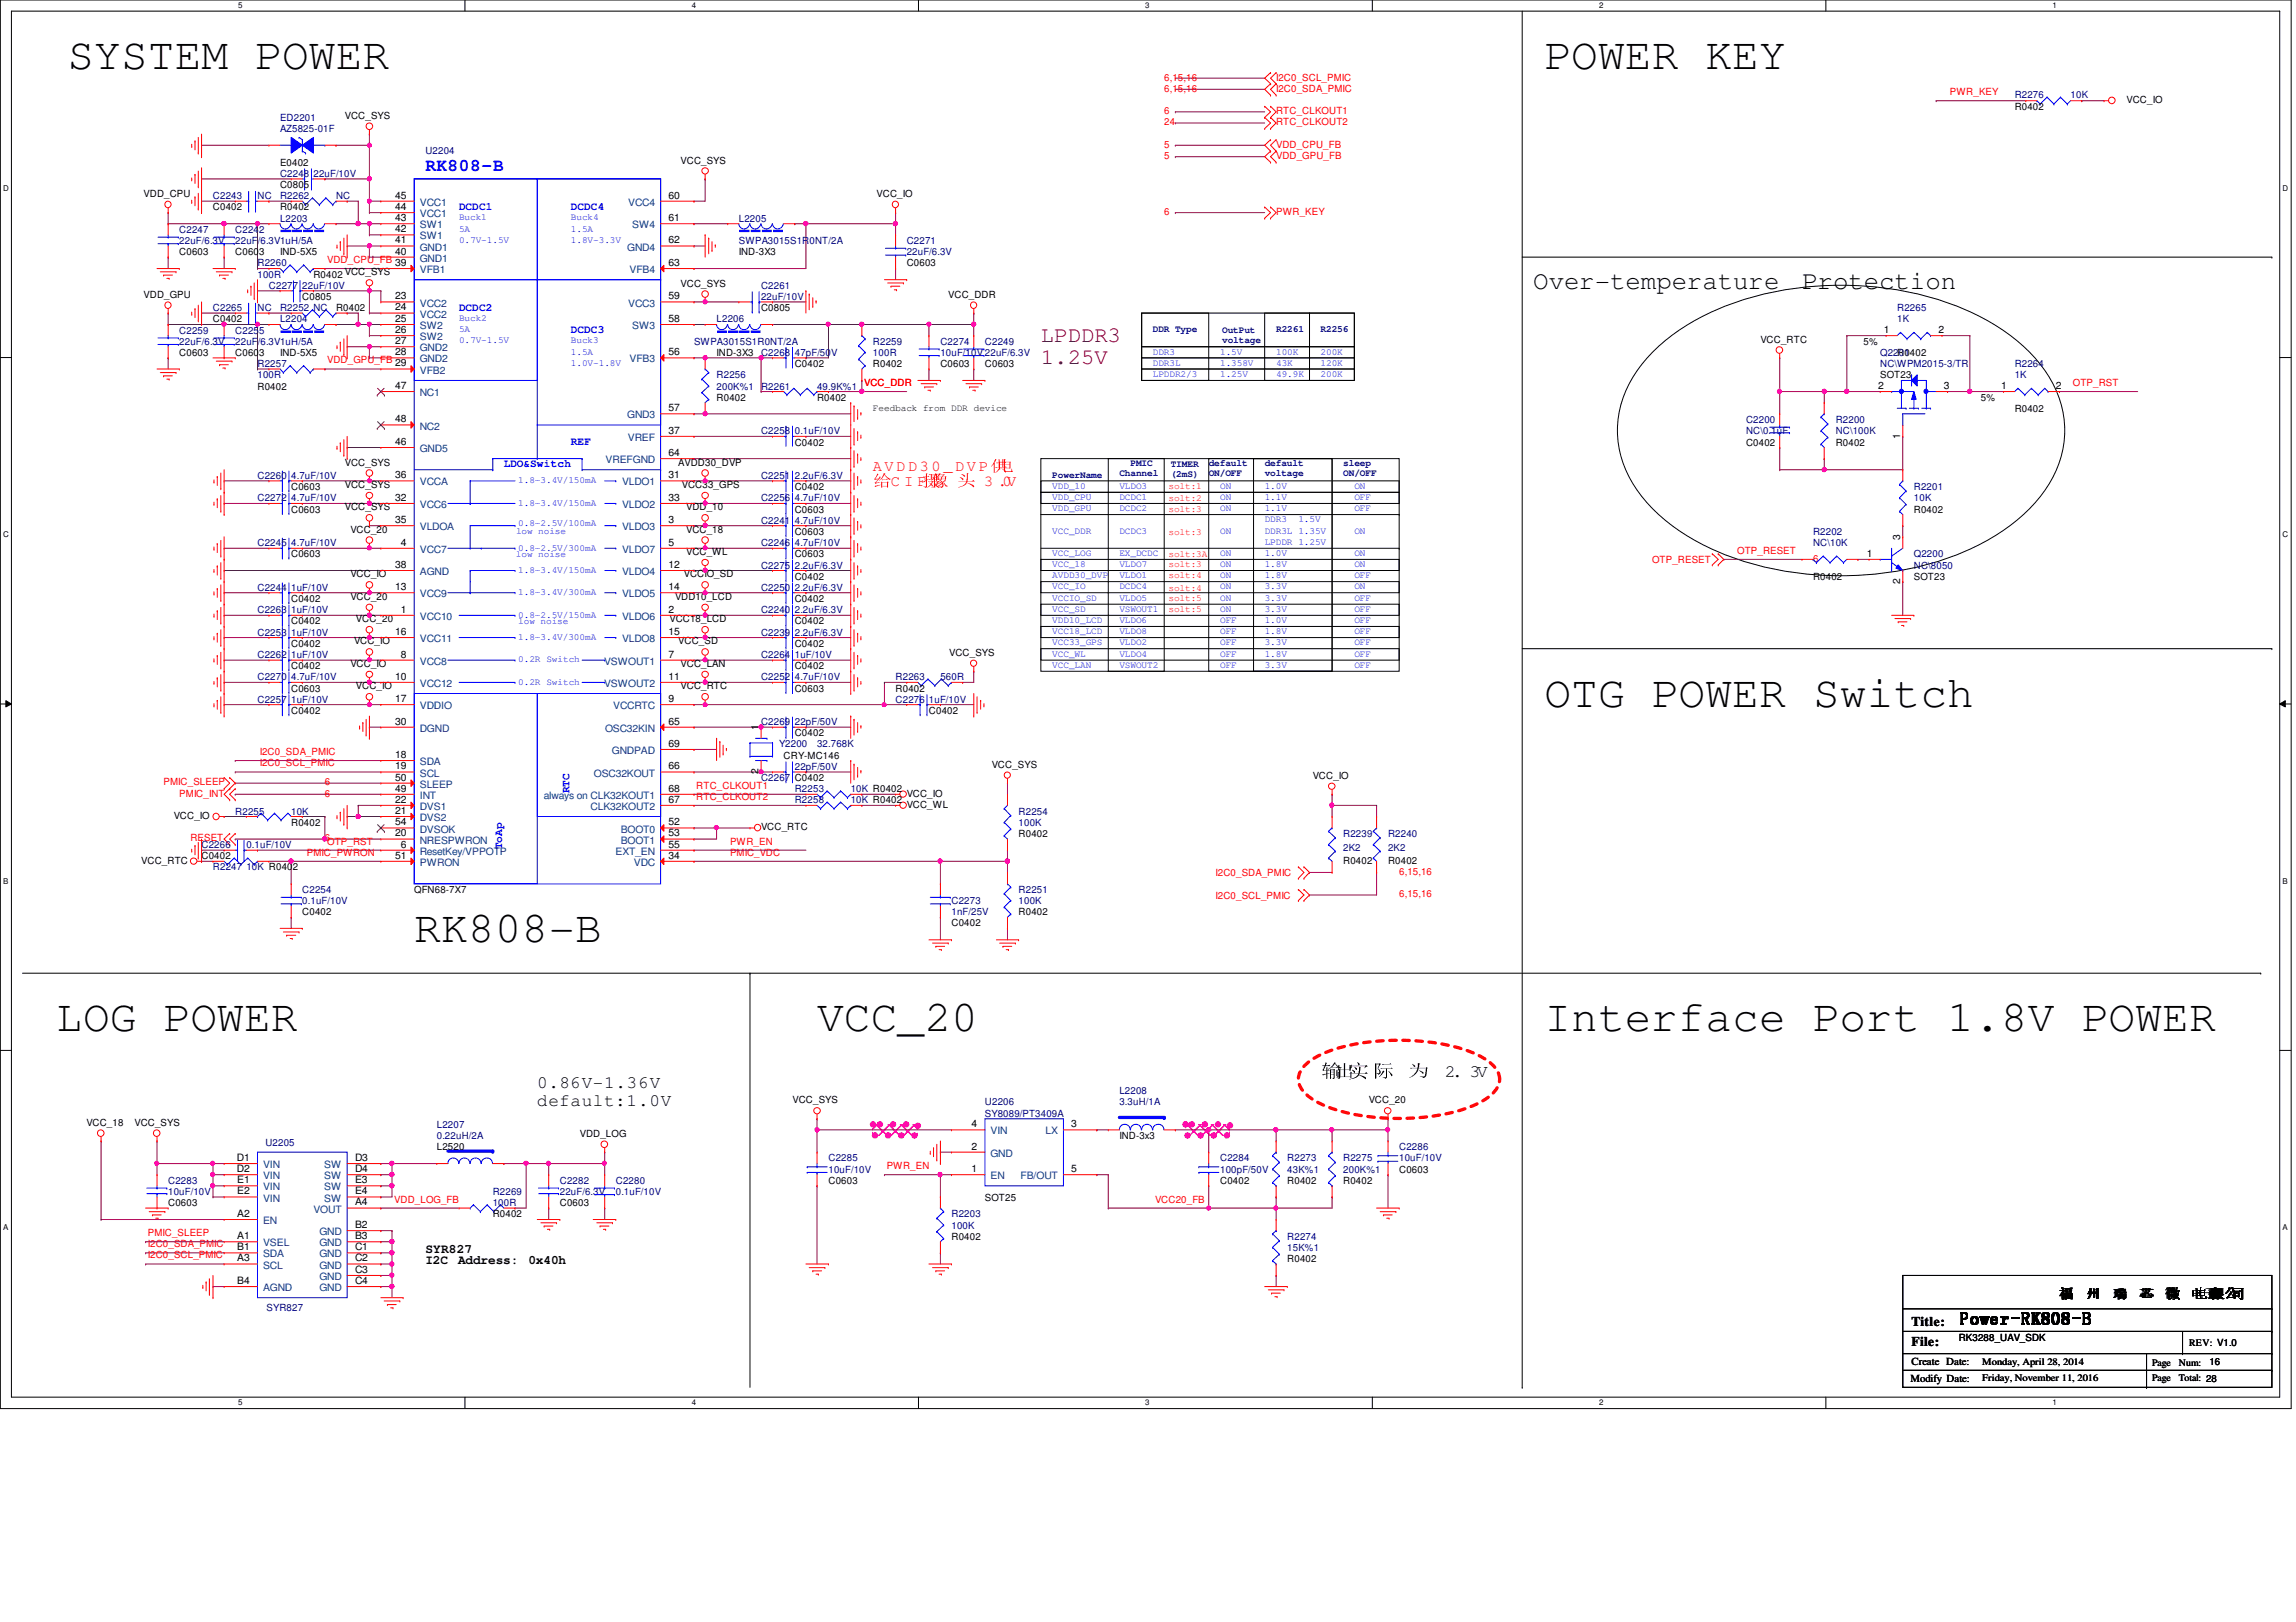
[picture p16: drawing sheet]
<svg xmlns="http://www.w3.org/2000/svg" width="297mm" height="210mm" viewBox="0 0 297 210" stroke-linecap="round" stroke-linejoin="round" font-family="sans-serif">
<defs><g id="words">
<g font-size="5.8">
<text x="8.7" y="8.9">SYSTEM POWER</text>
<text x="199.8" y="8.9">POWER KEY</text>
<text x="199.8" y="91.5">OTG POWER Switch</text>
<text x="53.6" y="121.9">RK808-B</text>
<text x="7.3" y="133.5">LOG POWER</text>
<text x="105.7" y="133.5">VCC_20</text>
<text x="199.8" y="133.5">Interface Port 1.8V POWER</text>
</g>
<g font-size="3.3">
<text x="198.4" y="37.4">Over-temperature</text>
<text x="233.2" y="37.4">Protection</text>
</g>
<g font-size="2.9" fill="#800000">
<text x="134.7" y="44.3">LPDDR3</text>
<text x="134.7" y="47.2">1.25V</text>
</g>
<text font-size="2.3" fill="#00f" x="55" y="22.1">RK808-B</text>
<g font-size="2.3">
<text x="69.5" y="140.8">0.86V-1.36V</text>
<text x="69.5" y="143.1">default:1.0V</text>
<text x="170.9" y="139.4">输输输 输</text>
<text x="182.2" y="139.4">输</text>
<text x="186.9" y="139.4">2. 3V</text>
<text x="253.5" y="171.3">Power-RK808-B</text>
</g>
<g font-size="2" fill="#f00">
<text x="112.9" y="60.9">AVDD30_DVP供</text>
<text x="112.9" y="62.9">给C I F摄</text>
<text x="120.3" y="62.9">摄 摄 3 .0V</text>
<text x="128.8" y="60.9">供</text>
</g>
<g font-size="1.7">
<text x="55" y="162.1">SYR827</text>
<text x="55" y="163.6">I2C</text>
<text x="59.3" y="163.6">Address:</text>
<text x="68.4" y="163.6">0x40h</text>
<text x="269.9" y="167.9">州</text>
<text x="273.3" y="167.9">瑞</text>
<text x="276.7" y="167.9">芯</text>
<text x="280.1" y="167.9">微</text>
<text x="283.5" y="167.9">电子限公</text>
<text x="283.9" y="167.9">电子</text>
<text x="285.6" y="167.9">有</text>
<text x="285.8" y="167.9">有 司</text>
<text x="286" y="167.9">限公</text>
<text x="288.7" y="167.9">司</text>
<text x="247.3" y="171.6">Title:</text>
<text x="266.4" y="168">福</text>
<text x="247.3" y="174.2">File:</text>
</g>
<g font-size="1.4" fill="#00f">
<text x="59.4" y="27.2">DCDC1</text>
<text x="73.9" y="27.2">DCDC4</text>
<text x="59.4" y="40.2">DCDC2</text>
<text x="73.9" y="43.1">DCDC3</text>
<text x="73.9" y="57.6">REF</text>
<text x="65.2" y="60.5">LDO&amp;Switch</text>
<text x="73.7" y="102.7" transform="rotate(-90 73.7 102.7)">RTC</text>
<text x="65" y="109.9" transform="rotate(-90 65 109.9)">ToAp</text>
</g>
<g font-size="1.4">
<text x="247.2" y="178.9">Modify Date:</text>
<text x="247.3" y="176.7">Create Date:</text>
</g>
<g font-size="1.3" fill="#f00">
<text x="150.6" y="10.5">6,15,16</text>
<text x="150.6" y="11.9">6,15,16</text>
<text x="165.1" y="10.5">I2C0_SCL_PMIC</text>
<text x="165.1" y="11.9">I2C0_SDA_PMIC</text>
<text x="150.6" y="14.8">6</text>
<text x="150.6" y="16.2">24</text>
<text x="165.1" y="14.8">RTC_CLKOUT1</text>
<text x="165.1" y="16.2">RTC_CLKOUT2</text>
<text x="252.3" y="12.3">PWR_KEY</text>
<text x="150.6" y="19.1">5</text>
<text x="150.6" y="20.6">5</text>
<text x="165.1" y="19.1">VDD_CPU_FB</text>
<text x="165.1" y="20.6">VDD_GPU_FB</text>
<text x="150.6" y="27.8">6</text>
<text x="165.1" y="27.8">PWR_KEY</text>
<text x="42.3" y="34">VDD_CPU_FB</text>
<text x="42.3" y="47">VDD_GPU_FB</text>
<text x="111.8" y="50">VCC_DDR</text>
<text x="268.2" y="50">OTP_RST</text>
<text x="224.7" y="71.7">OTP_RESET</text>
<text x="213.7" y="72.9">OTP_RESET</text>
<text x="234.6" y="72.7">6</text>
<text x="21.2" y="101.6">PMIC_SLEEP</text>
<text x="33.6" y="99.2">I2C0_SCL_PMIC</text>
<text x="33.6" y="97.7">I2C0_SDA_PMIC</text>
<text x="42" y="101.6">6</text>
<text x="23.2" y="103.1">PMIC_INT</text>
<text x="42" y="103.1">6</text>
<text x="90.1" y="102.1">RTC_CLKOUT1</text>
<text x="90.1" y="103.5">RTC_CLKOUT2</text>
<text x="24.6" y="108.9">RESET</text>
<text x="39.7" y="110.7">PMIC_PWRON</text>
<text x="42" y="108.9">6</text>
<text x="42.3" y="109.3">OTP_RST</text>
<text x="94.4" y="110.7">PMIC_VDC</text>
<text x="94.4" y="109.3">PWR_EN</text>
<text x="157.3" y="113.4">I2C0_SDA_PMIC</text>
<text x="181" y="113.2">6,15,16</text>
<text x="157.3" y="116.3">I2C0_SCL_PMIC</text>
<text x="181" y="116.1">6,15,16</text>
<text x="51" y="155.6">VDD_LOG_FB</text>
<text x="114.7" y="151.3">PWR_EN</text>
<text x="149.4" y="155.6">VCC20_FB</text>
<text x="19.1" y="161.4">I2C0_SDA_PMIC</text>
<text x="19.1" y="160">PMIC_SLEEP</text>
<text x="19.1" y="162.9">I2C0_SCL_PMIC</text>
</g>
<g font-size="1.3" fill="#000080">
<text x="36.2" y="15.7">ED2201</text>
<text x="36.2" y="17.1">AZ5825-01F</text>
<text x="260.6" y="12.7">R2276</text>
<text x="267.9" y="12.7">10K</text>
<text x="36.2" y="22.9">C2248 22uF/10V</text>
<text x="55" y="20">U2204</text>
<text x="27.6" y="25.8">C2243</text>
<text x="33.3" y="25.8">NC</text>
<text x="36.2" y="25.8">R2262</text>
<text x="36.2" y="28.7">L2203</text>
<text x="43.5" y="25.8">NC</text>
<text x="95.6" y="28.7">L2205</text>
<text x="23.2" y="30.1">C2247</text>
<text x="23.2" y="31.6">22uF/6.3V</text>
<text x="30.4" y="30.1">C2242</text>
<text x="30.4" y="31.6">22uF/6.3V1uH/5A</text>
<text x="33.3" y="34.5">R2260</text>
<text x="33.3" y="35.9">100R</text>
<text x="95.6" y="31.6">SWPA3015S1R0NT/2A</text>
<text x="117.3" y="31.6">C2271</text>
<text x="117.3" y="33">22uF/6.3V</text>
<text x="27.6" y="40.3">C2265</text>
<text x="33.3" y="40.3">NC</text>
<text x="34.8" y="37.4">C2277 22uF/10V</text>
<text x="36.2" y="41.7">L2204</text>
<text x="36.2" y="40.3">R2252 NC</text>
<text x="92.7" y="41.7">L2206</text>
<text x="98.5" y="37.4">C2261</text>
<text x="98.5" y="38.8">22uF/10V</text>
<text x="245.4" y="40.3">R2265</text>
<text x="245.4" y="41.7">1K</text>
<text x="23.2" y="43.2">C2259</text>
<text x="23.2" y="44.6">22uF/6.3V</text>
<text x="30.4" y="43.2">C2255</text>
<text x="30.4" y="44.6">22uF/6.3V1uH/5A</text>
<text x="33.3" y="47.5">R2257</text>
<text x="89.8" y="44.6">SWPA3015S1R0NT/2A</text>
<text x="98.5" y="46.1">C2268 47pF/50V</text>
<text x="112.9" y="44.6">R2259</text>
<text x="112.9" y="46.1">100R</text>
<text x="121.7" y="44.6">C2274</text>
<text x="121.7" y="46.1">10uF/10V 22uF/6.3V</text>
<text x="127.4" y="44.6">C2249</text>
<text x="243.2" y="46.1">Q2201</text>
<text x="243.2" y="47.5">NC\WPM2015-3/TR</text>
<text x="260.6" y="47.5">R2264</text>
<text x="33.3" y="48.9">100R</text>
<text x="92.7" y="48.9">R2256</text>
<text x="92.7" y="50.4">200K%1</text>
<text x="98.5" y="50.4">R2261</text>
<text x="105.7" y="50.4">49.9K%1</text>
<text x="260.6" y="48.9">1K</text>
<text x="98.5" y="56.2">C2258 0.1uF/10V</text>
<text x="225.9" y="54.7">C2200</text>
<text x="225.9" y="56.2">NC\0.1uF</text>
<text x="237.5" y="54.7">R2200</text>
<text x="237.5" y="56.2">NC\100K</text>
<text x="33.3" y="64.9">C2272 4.7uF/10V</text>
<text x="33.3" y="62">C2260 4.7uF/10V</text>
<text x="98.5" y="64.9">C2256 4.7uF/10V</text>
<text x="98.5" y="62">C2251 2.2uF/6.3V</text>
<text x="247.6" y="63.4">R2201</text>
<text x="247.6" y="64.9">10K</text>
<text x="33.3" y="70.7">C2245 4.7uF/10V</text>
<text x="98.5" y="70.7">C2246 4.7uF/10V</text>
<text x="98.5" y="67.8">C2241 4.7uF/10V</text>
<text x="234.6" y="69.2">R2202</text>
<text x="234.6" y="70.7">NC\10K</text>
<text x="33.3" y="76.5">C2244 1uF/10V</text>
<text x="98.5" y="73.6">C2275 2.2uF/6.3V</text>
<text x="98.5" y="76.5">C2250 2.2uF/6.3V</text>
<text x="247.6" y="72.1">Q2200</text>
<text x="247.6" y="73.6">NC\8050</text>
<text x="33.3" y="82.3">C2253 1uF/10V</text>
<text x="33.3" y="79.4">C2263 1uF/10V</text>
<text x="98.5" y="82.3">C2239 2.2uF/6.3V</text>
<text x="98.5" y="79.4">C2240 2.2uF/6.3V</text>
<text x="33.3" y="85.1">C2262 1uF/10V</text>
<text x="33.3" y="88.1">C2270 4.7uF/10V</text>
<text x="98.5" y="85.1">C2264 1uF/10V</text>
<text x="98.5" y="88.1">C2252 4.7uF/10V</text>
<text x="115.9" y="88.1">R2263</text>
<text x="121.7" y="88.1">560R</text>
<text x="33.3" y="90.9">C2257 1uF/10V</text>
<text x="98.5" y="93.9">C2269 22pF/50V</text>
<text x="115.9" y="90.9">C2276 1uF/10V</text>
<text x="98.5" y="101.1">C2267</text>
<text x="100.8" y="96.7">Y2200</text>
<text x="102.8" y="99.6">22pF/50V</text>
<text x="105.7" y="96.7">32.768K</text>
<text x="30.4" y="105.4">R2255</text>
<text x="37.7" y="105.4">10K</text>
<text x="102.8" y="102.5">R2253</text>
<text x="102.8" y="104">R2258</text>
<text x="110.1" y="102.5">10K R0402</text>
<text x="110.1" y="104">10K R0402</text>
<text x="131.8" y="105.4">R2254</text>
<text x="131.8" y="106.8">100K</text>
<text x="26.1" y="109.8">C2266</text>
<text x="27.6" y="112.6">R2247 10K R0402</text>
<text x="31.9" y="109.8">0.1uF/10V</text>
<text x="173.8" y="108.3">R2239</text>
<text x="173.8" y="110.1">2K2</text>
<text x="179.6" y="108.3">R2240</text>
<text x="179.6" y="110.1">2K2</text>
<text x="39.1" y="115.6">C2254</text>
<text x="39.1" y="117">0.1uF/10V</text>
<text x="123.1" y="117">C2273</text>
<text x="123.1" y="118.4">1nF/25V</text>
<text x="131.8" y="115.6">R2251</text>
<text x="131.8" y="117">100K</text>
<text x="127.4" y="143">U2206</text>
<text x="144.8" y="141.6">L2208</text>
<text x="144.8" y="143">3.3uH/1A</text>
<text x="34.3" y="148.3">U2205</text>
<text x="56.5" y="146">L2207</text>
<text x="56.5" y="147.4">0.22uH/2A</text>
<text x="127.4" y="144.5">SY8089/PT3409A</text>
<text x="181" y="148.8">C2286</text>
<text x="21.8" y="153.2">C2283</text>
<text x="21.8" y="154.6">10uF/10V</text>
<text x="63.8" y="154.6">R2269</text>
<text x="72.4" y="153.2">C2282</text>
<text x="72.4" y="154.6">22uF/6.3V</text>
<text x="79.7" y="153.2">C2280</text>
<text x="79.7" y="154.6">0.1uF/10V</text>
<text x="107.2" y="150.3">C2285</text>
<text x="107.2" y="151.8">10uF/10V</text>
<text x="157.9" y="150.3">C2284</text>
<text x="157.9" y="151.8">100pF/50V</text>
<text x="166.5" y="150.3">R2273</text>
<text x="166.5" y="151.8">43K%1</text>
<text x="173.8" y="150.3">R2275</text>
<text x="173.8" y="151.8">200K%1</text>
<text x="181" y="150.3">10uF/10V</text>
<text x="63.8" y="156.1">100R</text>
<text x="123.1" y="157.5">R2203</text>
<text x="123.1" y="159">100K</text>
<text x="166.5" y="160.4">R2274</text>
<text x="166.5" y="161.9">15K%1</text>
<text x="34.5" y="169.7">SYR827</text>
</g>
<g font-size="1.3">
<text x="44.6" y="15.4">VCC_SYS</text>
<text x="260.6" y="14.2">R0402</text>
<text x="275.1" y="13.3">VCC_IO</text>
<text x="36.2" y="21.5">E0402</text>
<text x="88" y="21.2">VCC_SYS</text>
<text x="18.6" y="25.5">VDD_CPU</text>
<text x="27.6" y="27.2">C0402</text>
<text x="36.2" y="27.2">R0402</text>
<text x="36.2" y="24.3">C0805</text>
<text x="51.1" y="25.7">45</text>
<text x="51.1" y="27.2">44</text>
<text x="51.1" y="28.6">43</text>
<text x="86.5" y="28.6">61</text>
<text x="86.5" y="25.7">60</text>
<text x="113.4" y="25.5">VCC_IO</text>
<text x="23.2" y="33">C0603</text>
<text x="30.4" y="33">C0603</text>
<text x="36.2" y="33">IND-5X5</text>
<text x="40.6" y="35.9">R0402 VCC_SYS</text>
<text x="51.1" y="30.1">42</text>
<text x="51.1" y="34.4">39</text>
<text x="51.1" y="31.5">41</text>
<text x="51.1" y="32.9">40</text>
<text x="86.5" y="31.5">62</text>
<text x="86.5" y="34.4">63</text>
<text x="95.6" y="33">IND-3X3</text>
<text x="117.3" y="34.5">C0603</text>
<text x="18.6" y="38.5">VDD_GPU</text>
<text x="27.6" y="41.7">C0402</text>
<text x="39.1" y="38.8">C0805</text>
<text x="43.5" y="40.3">R0402</text>
<text x="51.1" y="38.7">23</text>
<text x="51.1" y="40.2">24</text>
<text x="51.1" y="41.7">25</text>
<text x="86.5" y="41.7">58</text>
<text x="86.5" y="38.7">59</text>
<text x="88" y="37.1">VCC_SYS</text>
<text x="98.5" y="40.3">C0805</text>
<text x="122.7" y="38.5">VCC_DDR</text>
<text x="23.2" y="46.1">C0603</text>
<text x="30.4" y="46.1">C0603</text>
<text x="36.2" y="46.1">IND-5X5</text>
<text x="51.1" y="43.1">26</text>
<text x="51.1" y="47.4">29</text>
<text x="51.1" y="44.5">27</text>
<text x="51.1" y="46">28</text>
<text x="86.5" y="46">56</text>
<text x="92.7" y="46.1">IND-3X3</text>
<text x="102.8" y="47.5">C0402</text>
<text x="112.9" y="47.5">R0402</text>
<text x="121.7" y="47.5">C0603</text>
<text x="127.4" y="47.5">C0603</text>
<text x="227.7" y="44.3">VCC_RTC</text>
<text x="241.1" y="44.6">5%</text>
<text x="243.7" y="43.1">1</text>
<text x="245.4" y="46.1">R0402</text>
<text x="250.8" y="43.1">2</text>
<text x="33.3" y="50.4">R0402</text>
<text x="51.1" y="50.3">47</text>
<text x="86.5" y="53.2">57</text>
<text x="92.7" y="51.9">R0402</text>
<text x="105.7" y="51.9">R0402</text>
<text x="243" y="50.3">2</text>
<text x="243.2" y="48.9">SOT23</text>
<text x="251.5" y="50.3">3</text>
<text x="256.3" y="51.9">5%</text>
<text x="258.9" y="50.3">1</text>
<text x="260.6" y="53.3">R0402</text>
<text x="266" y="50.3">2</text>
<text x="51.1" y="57.6">46</text>
<text x="51.1" y="54.7">48</text>
<text x="86.5" y="56.1">37</text>
<text x="86.5" y="59">64</text>
<text x="102.8" y="57.7">C0402</text>
<text x="225.9" y="57.7">C0402</text>
<text x="237.5" y="57.7">R0402</text>
<text x="245.8" y="56.8" transform="rotate(-90 245.8 56.8)">1</text>
<text x="37.7" y="63.4">C0603</text>
<text x="44.6" y="63.2">VCC_SYS</text>
<text x="44.6" y="60.2">VCC_SYS</text>
<text x="51.1" y="61.9">36</text>
<text x="51.1" y="64.8">32</text>
<text x="86.5" y="64.8">33</text>
<text x="86.5" y="61.9">31</text>
<text x="87.8" y="60.2">AVDD30_DVP</text>
<text x="88.2" y="63.2">VCC33_GPS</text>
<text x="102.8" y="63.4">C0402</text>
<text x="37.7" y="66.3">C0603</text>
<text x="44.6" y="66">VCC_SYS</text>
<text x="45.3" y="68.9">VCC_20</text>
<text x="51.1" y="67.7">35</text>
<text x="51.9" y="70.6">4</text>
<text x="86.5" y="70.6">5</text>
<text x="86.5" y="67.7">3</text>
<text x="88.8" y="66">VDD_10</text>
<text x="88.8" y="71.8">VCC_WL</text>
<text x="88.8" y="68.9">VCC_18</text>
<text x="102.8" y="66.3">C0603</text>
<text x="102.8" y="69.2">C0603</text>
<text x="245.8" y="69.9" transform="rotate(-90 245.8 69.9)">3</text>
<text x="247.6" y="66.3">R0402</text>
<text x="37.7" y="77.9">C0402</text>
<text x="37.7" y="72.1">C0603</text>
<text x="45.3" y="74.7">VCC_IO</text>
<text x="45.3" y="77.6">VCC_20</text>
<text x="51.1" y="76.4">13</text>
<text x="51.1" y="73.5">38</text>
<text x="86.5" y="76.4">14</text>
<text x="86.5" y="73.5">12</text>
<text x="87.3" y="77.6">VDD10_LCD</text>
<text x="88.5" y="74.7">VCCIO_SD</text>
<text x="102.8" y="75">C0402</text>
<text x="102.8" y="72.1">C0603</text>
<text x="102.8" y="77.9">C0402</text>
<text x="234.6" y="75">R0402</text>
<text x="241.5" y="72.1">1</text>
<text x="245.8" y="75.6" transform="rotate(-90 245.8 75.6)">2</text>
<text x="247.6" y="75">SOT23</text>
<text x="37.7" y="83.7">C0402</text>
<text x="37.7" y="80.8">C0402</text>
<text x="45.8" y="83.4">VCC_IO</text>
<text x="46.1" y="80.5">VCC_20</text>
<text x="51.1" y="82.2">16</text>
<text x="51.9" y="79.3">1</text>
<text x="86.5" y="82.2">15</text>
<text x="86.5" y="79.3">2</text>
<text x="86.6" y="80.5">VCC18_LCD</text>
<text x="87.8" y="83.4">VCC_SD</text>
<text x="102.8" y="83.7">C0402</text>
<text x="102.8" y="80.8">C0402</text>
<text x="37.7" y="86.6">C0402</text>
<text x="37.7" y="89.5">C0603</text>
<text x="45.3" y="86.3">VCC_IO</text>
<text x="46.1" y="89.2">VCC_IO</text>
<text x="51.1" y="88">10</text>
<text x="51.9" y="85.1">8</text>
<text x="86.5" y="88">11</text>
<text x="86.5" y="85.1">7</text>
<text x="88" y="86.3">VCC_LAN</text>
<text x="88" y="89.2">VCC_RTC</text>
<text x="102.8" y="86.6">C0402</text>
<text x="102.8" y="89.5">C0603</text>
<text x="115.9" y="89.5">R0402</text>
<text x="122.8" y="84.9">VCC_SYS</text>
<text x="37.7" y="92.4">C0402</text>
<text x="51.1" y="93.8">30</text>
<text x="51.1" y="90.8">17</text>
<text x="86.5" y="93.8">65</text>
<text x="86.5" y="90.8">9</text>
<text x="98.1" y="94.5" transform="rotate(-90 98.1 94.5)">1</text>
<text x="102.8" y="95.3">C0402</text>
<text x="120.2" y="92.4">C0402</text>
<text x="51.1" y="98.1">18</text>
<text x="51.1" y="99.6">19</text>
<text x="51.1" y="101">50</text>
<text x="86.5" y="99.6">66</text>
<text x="86.5" y="96.6">69</text>
<text x="98.1" y="100.2" transform="rotate(-90 98.1 100.2)">2</text>
<text x="101.4" y="98.2">CRY-MC146</text>
<text x="102.8" y="101.1">C0402</text>
<text x="128.3" y="99.4">VCC_SYS</text>
<text x="169.8" y="100.8">VCC_IO</text>
<text x="22.5" y="106">VCC_IO</text>
<text x="37.7" y="106.8">R0402</text>
<text x="51.1" y="102.4">49</text>
<text x="51.1" y="103.9">22</text>
<text x="51.1" y="105.3">21</text>
<text x="51.1" y="106.8">54</text>
<text x="86.5" y="106.8">52</text>
<text x="86.5" y="103.9">67</text>
<text x="86.5" y="102.4">68</text>
<text x="98.5" y="107.4">VCC_RTC</text>
<text x="117.3" y="103.1">VCC_IO</text>
<text x="117.3" y="104.6">VCC_WL</text>
<text x="18.3" y="111.8">VCC_RTC</text>
<text x="26.1" y="111.2">C0402</text>
<text x="51.1" y="111.1">51</text>
<text x="51.1" y="108.2">20</text>
<text x="51.9" y="109.7">6</text>
<text x="86.5" y="111.1">34</text>
<text x="86.5" y="108.2">53</text>
<text x="86.5" y="109.7">55</text>
<text x="131.8" y="108.3">R0402</text>
<text x="173.8" y="111.8">R0402</text>
<text x="179.6" y="111.8">R0402</text>
<text x="39.1" y="118.4">C0402</text>
<text x="53.6" y="115.6">QFN68-7X7</text>
<text x="123.1" y="119.9">C0402</text>
<text x="131.8" y="118.4">R0402</text>
<text x="102.5" y="142.8">VCC_SYS</text>
<text x="177.1" y="142.8">VCC_20</text>
<text x="11.2" y="145.7">VCC_18</text>
<text x="17.4" y="145.7">VCC_SYS</text>
<text x="56.5" y="148.8">L2520</text>
<text x="75" y="147.1">VDD_LOG</text>
<text x="125.7" y="148.8">2</text>
<text x="125.7" y="145.9">4</text>
<text x="138.6" y="145.9">3</text>
<text x="144.8" y="147.4">IND-3x3</text>
<text x="30.6" y="150.2">D1</text>
<text x="30.6" y="151.7">D2</text>
<text x="30.7" y="153.1">E1</text>
<text x="30.7" y="154.6">E2</text>
<text x="45.9" y="150.2">D3</text>
<text x="45.9" y="151.7">D4</text>
<text x="45.9" y="153.1">E3</text>
<text x="45.9" y="154.6">E4</text>
<text x="45.9" y="156">A4</text>
<text x="107.2" y="153.2">C0603</text>
<text x="125.7" y="151.7">1</text>
<text x="127.4" y="155.4">SOT25</text>
<text x="138.6" y="151.7">5</text>
<text x="157.9" y="153.2">C0402</text>
<text x="166.5" y="153.2">R0402</text>
<text x="173.8" y="153.2">R0402</text>
<text x="181" y="151.8">C0603</text>
<text x="21.8" y="156.1">C0603</text>
<text x="30.7" y="160.4">A1</text>
<text x="30.7" y="157.5">A2</text>
<text x="30.7" y="161.8">B1</text>
<text x="45.9" y="158.9">B2</text>
<text x="45.9" y="160.4">B3</text>
<text x="45.9" y="161.8">C1</text>
<text x="63.8" y="157.5">R0402</text>
<text x="72.4" y="156.1">C0603</text>
<text x="123.1" y="160.4">R0402</text>
<text x="30.7" y="166.2">B4</text>
<text x="30.7" y="163.2">A3</text>
<text x="45.9" y="163.2">C2</text>
<text x="45.9" y="164.7">C3</text>
<text x="45.9" y="166.2">C4</text>
<text x="166.5" y="163.3">R0402</text>
<text x="253.4" y="173.5">RK3288_UAV_SDK</text>
<text x="256.5" y="176.6">Monday, April 28, 2014</text>
<text x="256.5" y="178.8">Friday, November 11, 2016</text>
<text x="278.4" y="176.7">Page</text>
<text x="278.4" y="178.8">Page</text>
<text x="281.9" y="176.7">Num:</text>
<text x="281.9" y="178.8">Total: 28</text>
<text x="283.2" y="174.2">REV: V1.0</text>
<text x="285.8" y="176.7">16</text>
</g>
<g font-size="1.3" fill="#004080">
<text x="54.3" y="26.6">VCC1</text>
<text x="54.3" y="28.1">VCC1</text>
<text x="54.3" y="29.5">SW1</text>
<text x="81.3" y="26.6">VCC4</text>
<text x="81.8" y="29.5">SW4</text>
<text x="54.3" y="31">SW1</text>
<text x="54.3" y="35.3">VFB1</text>
<text x="54.3" y="32.4">GND1</text>
<text x="54.3" y="33.9">GND1</text>
<text x="81.1" y="32.4">GND4</text>
<text x="81.4" y="35.3">VFB4</text>
<text x="54.3" y="39.7">VCC2</text>
<text x="54.3" y="41.1">VCC2</text>
<text x="81.3" y="39.7">VCC3</text>
<text x="54.3" y="42.6">SW2</text>
<text x="54.3" y="44">SW2</text>
<text x="54.3" y="45.5">GND2</text>
<text x="54.3" y="46.9">GND2</text>
<text x="81.4" y="46.9">VFB3</text>
<text x="81.8" y="42.6">SW3</text>
<text x="54.3" y="48.3">VFB2</text>
<text x="54.3" y="51.3">NC1</text>
<text x="54.3" y="58.5">GND5</text>
<text x="54.3" y="55.6">NC2</text>
<text x="78.4" y="59.9">VREFGND</text>
<text x="81.1" y="54.1">GND3</text>
<text x="81.2" y="57.1">VREF</text>
<text x="54.3" y="62.8">VCCA</text>
<text x="54.3" y="65.7">VCC6</text>
<text x="80.5" y="65.7">VLDO2</text>
<text x="80.5" y="62.8">VLDO1</text>
<text x="54.3" y="71.5">VCC7</text>
<text x="54.3" y="68.6">VLDOA</text>
<text x="80.5" y="71.5">VLDO7</text>
<text x="80.5" y="68.6">VLDO3</text>
<text x="54.3" y="77.3">VCC9</text>
<text x="54.3" y="74.4">AGND</text>
<text x="80.5" y="77.3">VLDO5</text>
<text x="80.5" y="74.4">VLDO4</text>
<text x="54.3" y="80.2">VCC10</text>
<text x="54.3" y="83.1">VCC11</text>
<text x="80.5" y="83.1">VLDO8</text>
<text x="80.5" y="80.2">VLDO6</text>
<text x="54.3" y="86">VCC8</text>
<text x="54.3" y="88.9">VCC12</text>
<text x="78.1" y="88.9">VSWOUT2</text>
<text x="78.1" y="86">VSWOUT1</text>
<text x="54.3" y="94.7">DGND</text>
<text x="54.3" y="91.8">VDDIO</text>
<text x="78.3" y="94.7">OSC32KIN</text>
<text x="79.3" y="91.8">VCCRTC</text>
<text x="54.3" y="99">SDA</text>
<text x="54.3" y="100.5">SCL</text>
<text x="54.3" y="101.9">SLEEP</text>
<text x="76.8" y="100.5">OSC32KOUT</text>
<text x="79.2" y="97.6">GNDPAD</text>
<text x="54.3" y="103.4">INT</text>
<text x="54.3" y="104.8">DVS1</text>
<text x="54.3" y="106.3">DVS2</text>
<text x="54.3" y="107.7">DVSOK</text>
<text x="70.4" y="103.4">always on CLK32KOUT1</text>
<text x="76.4" y="104.8">CLK32KOUT2</text>
<text x="80.3" y="107.7">BOOT0</text>
<text x="54.3" y="110.6">ResetKey/VPPOTP</text>
<text x="54.3" y="112.1">PWRON</text>
<text x="54.3" y="109.2">NRESPWRON</text>
<text x="79.6" y="110.6">EXT_EN</text>
<text x="80.3" y="109.2">BOOT1</text>
<text x="82" y="112.1">VDC</text>
<text x="128.1" y="149.7">GND</text>
<text x="128.1" y="146.8">VIN</text>
<text x="135.3" y="146.8">LX</text>
<text x="34" y="151.2">VIN</text>
<text x="34" y="152.6">VIN</text>
<text x="34" y="154.1">VIN</text>
<text x="34" y="155.5">VIN</text>
<text x="41.9" y="151.2">SW</text>
<text x="41.9" y="152.6">SW</text>
<text x="41.9" y="154.1">SW</text>
<text x="41.9" y="155.5">SW</text>
<text x="128.1" y="152.6">EN</text>
<text x="132" y="152.6">FB/OUT</text>
<text x="34" y="161.3">VSEL</text>
<text x="34" y="158.4">EN</text>
<text x="40.6" y="156.9">VOUT</text>
<text x="41.3" y="159.9">GND</text>
<text x="41.3" y="161.3">GND</text>
<text x="34" y="162.7">SDA</text>
<text x="34" y="167.1">AGND</text>
<text x="34" y="164.2">SCL</text>
<text x="41.3" y="162.7">GND</text>
<text x="41.3" y="164.2">GND</text>
<text x="41.3" y="165.7">GND</text>
<text x="41.3" y="167.1">GND</text>
</g>
<g font-size="1.2" fill="#00f">
<text x="59.4" y="28.5">Buck1</text>
<text x="59.4" y="30">5A</text>
<text x="73.9" y="28.5">Buck4</text>
<text x="73.9" y="30">1.5A</text>
<text x="59.4" y="31.4">0.7V-1.5V</text>
<text x="73.9" y="31.4">1.8V-3.3V</text>
<text x="59.4" y="41.5">Buck2</text>
<text x="59.4" y="43">5A</text>
<text x="59.4" y="44.4">0.7V-1.5V</text>
<text x="73.9" y="44.4">Buck3</text>
<text x="73.9" y="45.9">1.5A</text>
<text x="73.9" y="47.3">1.0V-1.8V</text>
<text x="149.1" y="45.9">DDR3</text>
<text x="149.1" y="47.3">DDR3L</text>
<text x="157.9" y="47.3">1.358V</text>
<text x="157.9" y="45.9">1.5V</text>
<text x="165.1" y="47.3">43K</text>
<text x="165.1" y="45.9">100K</text>
<text x="170.9" y="47.3">120K</text>
<text x="170.9" y="45.9">200K</text>
<text x="149.1" y="48.8">LPDDR2/3</text>
<text x="157.9" y="48.8">1.25V</text>
<text x="165.1" y="48.8">49.9K</text>
<text x="170.9" y="48.8">200K</text>
<text x="67.1" y="62.5">1.8-3.4V/150mA</text>
<text x="67.1" y="65.4">1.8-3.4V/150mA</text>
<text x="136.1" y="63.2">VDD_10</text>
<text x="136.1" y="64.7">VDD_CPU</text>
<text x="144.8" y="63.2">VLDO3</text>
<text x="144.8" y="64.7">DCDC1</text>
<text x="157.9" y="63.2">ON</text>
<text x="157.9" y="64.7">ON</text>
<text x="163.6" y="64.7">1.1V</text>
<text x="163.6" y="63.2">1.0V</text>
<text x="175.2" y="63.2">ON</text>
<text x="175.2" y="64.7">OFF</text>
<text x="66.8" y="69">low noise</text>
<text x="67.1" y="68">0.8-2.5V/100mA</text>
<text x="67.1" y="71.2">0.8-2.5V/300mA</text>
<text x="136.1" y="72">VCC_LOG</text>
<text x="136.1" y="66.2">VDD_GPU</text>
<text x="136.1" y="69">VCC_DDR</text>
<text x="144.8" y="72">EX_DCDC</text>
<text x="144.8" y="66.2">DCDC2</text>
<text x="144.8" y="69">DCDC3</text>
<text x="157.9" y="66.2">ON</text>
<text x="157.9" y="69">ON</text>
<text x="157.9" y="72">ON</text>
<text x="163.6" y="66.2">1.1V</text>
<text x="163.6" y="72">1.0V</text>
<text x="163.6" y="67.6">DDR3</text>
<text x="163.6" y="70.5">LPDDR 1.25V</text>
<text x="163.6" y="69">DDR3L 1.35V</text>
<text x="168" y="67.6">1.5V</text>
<text x="175.2" y="72">ON</text>
<text x="175.2" y="66.2">OFF</text>
<text x="175.2" y="69">ON</text>
<text x="66.8" y="72.1">low noise</text>
<text x="67.1" y="74.1">1.8-3.4V/150mA</text>
<text x="67.1" y="77">1.8-3.4V/300mA</text>
<text x="136.1" y="73.4">VCC_18</text>
<text x="136.1" y="76.3">VCC_IO</text>
<text x="136.1" y="77.7">VCCIO_SD</text>
<text x="136.1" y="74.8">AVDD30_DVP</text>
<text x="144.8" y="73.4">VLDO7</text>
<text x="144.8" y="77.7">VLDO5</text>
<text x="144.8" y="74.8">VLDO1</text>
<text x="144.8" y="76.3">DCDC4</text>
<text x="157.9" y="73.4">ON</text>
<text x="157.9" y="74.8">ON</text>
<text x="157.9" y="76.3">ON</text>
<text x="157.9" y="77.7">ON</text>
<text x="163.6" y="74.8">1.8V</text>
<text x="163.6" y="73.4">1.8V</text>
<text x="163.6" y="77.7">3.3V</text>
<text x="163.6" y="76.3">3.3V</text>
<text x="175.2" y="77.7">OFF</text>
<text x="175.2" y="73.4">ON</text>
<text x="175.2" y="74.8">OFF</text>
<text x="175.2" y="76.3">ON</text>
<text x="67.1" y="80.8">low noise</text>
<text x="67.1" y="79.9">0.8-2.5V/150mA</text>
<text x="67.1" y="82.8">1.8-3.4V/300mA</text>
<text x="136.1" y="79.2">VCC_SD</text>
<text x="136.1" y="80.6">VDD10_LCD</text>
<text x="136.1" y="82.1">VCC18_LCD</text>
<text x="136.1" y="83.5">VCC33_GPS</text>
<text x="144.8" y="79.2">VSWOUT1</text>
<text x="144.8" y="80.6">VLDO6</text>
<text x="144.8" y="82.1">VLDO8</text>
<text x="144.8" y="83.5">VLDO2</text>
<text x="157.9" y="79.2">ON</text>
<text x="157.9" y="80.6">OFF</text>
<text x="157.9" y="82.1">OFF</text>
<text x="157.9" y="83.5">OFF</text>
<text x="163.6" y="79.2">3.3V</text>
<text x="163.6" y="80.6">1.0V</text>
<text x="163.6" y="82.1">1.8V</text>
<text x="163.6" y="83.5">3.3V</text>
<text x="175.2" y="79.2">OFF</text>
<text x="175.2" y="80.6">OFF</text>
<text x="175.2" y="83.5">OFF</text>
<text x="175.2" y="82.1">OFF</text>
<text x="67.1" y="85.7">0.2R Switch</text>
<text x="67.1" y="88.6">0.2R Switch</text>
<text x="136.1" y="85">VCC_WL</text>
<text x="136.1" y="86.4">VCC_LAN</text>
<text x="144.8" y="86.4">VSWOUT2</text>
<text x="144.8" y="85">VLDO4</text>
<text x="157.9" y="86.4">OFF</text>
<text x="157.9" y="85">OFF</text>
<text x="163.6" y="85">1.8V</text>
<text x="163.6" y="86.4">3.3V</text>
<text x="175.2" y="85">OFF</text>
<text x="175.2" y="86.4">OFF</text>
</g>
<g font-size="1.2" fill="#000080">
<text x="149.1" y="43">DDR Type</text>
<text x="158.1" y="43.1">OutPut</text>
<text x="158.1" y="44.4">voltage</text>
<text x="165.1" y="43">R2261</text>
<text x="170.9" y="43">R2256</text>
<text x="136.1" y="61.8">PowerName</text>
<text x="144.8" y="61.6">Channel</text>
<text x="146.3" y="60.4">PMIC</text>
<text x="151.5" y="60.5">TIMER</text>
<text x="151.5" y="61.7">(2mS)</text>
<text x="156.4" y="60.4">default</text>
<text x="156.4" y="61.6">ON/OFF</text>
<text x="163.6" y="60.4">default</text>
<text x="163.6" y="61.6">voltage</text>
<text x="173.8" y="60.4">sleep</text>
<text x="173.8" y="61.6">ON/OFF</text>
</g>
<text font-size="1.2" x="112.9" y="53.1">Feedback from DDR device</text>
<g font-size="1.2" fill="#f00">
<text x="151.2" y="63.2">solt:1</text>
<text x="151.2" y="64.9">solt:2</text>
<text x="151.2" y="66.3">solt:3</text>
<text x="151.2" y="69.2">solt:3</text>
<text x="151.2" y="72.1">solt:3A</text>
<text x="151.2" y="73.4">solt:3</text>
<text x="151.2" y="74.8">solt:4</text>
<text x="151.2" y="76.5">solt:4</text>
<text x="151.2" y="77.7">solt:5</text>
<text x="151.2" y="79.2">solt:5</text>
</g>
<g font-size="1">
<text x="30.8" y="1.1">5</text>
<text x="89.5" y="1.1">4</text>
<text x="148.2" y="1.1">3</text>
<text x="206.9" y="1.1">2</text>
<text x="265.6" y="1.1">1</text>
<text x=".4" y="24.7">D</text>
<text x="295.3" y="24.7">D</text>
<text x=".4" y="69.6">C</text>
<text x="295.3" y="69.6">C</text>
<text x=".4" y="114.4">B</text>
<text x="295.3" y="114.4">B</text>
<text x=".4" y="159.2">A</text>
<text x="295.3" y="159.2">A</text>
<text x="30.8" y="181.9">5</text>
<text x="89.5" y="181.9">4</text>
<text x="148.2" y="181.9">3</text>
<text x="206.9" y="181.9">2</text>
<text x="265.6" y="181.9">1</text>
</g>
</g></defs>
<path d="M0 0h296.4v182.3h-296.4zM1.5 1.4h293.4v179.4h-293.4z" fill="none" stroke="#000" stroke-width=".13"/>
<g fill="#fff">
<path d="M30.8 .2h.6v1.1h-.6z"/>
<path d="M30.8 181h.6v1.1h-.6z"/>
</g>
<path d="M60.2 0v1.4M60.2 180.8v1.4" fill="none" stroke="#000" stroke-width=".13"/>
<g fill="#fff">
<path d="M89.5 .2h.5v1.1h-.5z"/>
<path d="M89.5 181h.5v1.1h-.5z"/>
</g>
<path d="M118.8 0v1.4M118.8 180.8v1.4" fill="none" stroke="#000" stroke-width=".13"/>
<g fill="#fff">
<path d="M148.2 .2h.5v1.1h-.5z"/>
<path d="M148.2 181h.5v1.1h-.5z"/>
</g>
<path d="M177.5 0v1.4M177.5 180.8v1.4" fill="none" stroke="#000" stroke-width=".13"/>
<g fill="#fff">
<path d="M206.9 .2h.5v1.1h-.5z"/>
<path d="M206.9 181h.5v1.1h-.5z"/>
</g>
<path d="M236.2 0v1.4M236.2 180.8v1.4" fill="none" stroke="#000" stroke-width=".13"/>
<g fill="#fff">
<path d="M265.6 .2h.5v1.1h-.5z"/>
<path d="M265.6 181h.5v1.1h-.5z"/>
<path d="M.4 23.8h.7v1.2h-.7z"/>
<path d="M295.3 23.8h.7v1.2h-.7z"/>
<path d="M.4 68.7h.7v1.1h-.7z"/>
<path d="M295.3 68.7h.7v1.1h-.7z"/>
</g>
<path d="M0 46.3h1.5M294.9 46.3h1.5" fill="none" stroke="#000" stroke-width=".13"/>
<g fill="#fff">
<path d="M.4 113.5h.7v1.1h-.7z"/>
<path d="M295.3 113.5h.7v1.1h-.7z"/>
</g>
<path d="M0 91.1h1.5M.8 90.7l.7 .4-.7 .4zM294.9 91.1l.8-.4v.8zM294.9 91.1h1.5" fill="none" stroke="#000" stroke-width=".13"/>
<path d="M.8 90.7l.7 .4-.7 .4zM294.9 91.1l.8-.4v.8z" fill="#000"/>
<g fill="#fff">
<path d="M.4 158.3h.7v1.2h-.7z"/>
<path d="M295.3 158.3h.6v1.2h-.6z"/>
</g>
<g fill="none" stroke="#000" stroke-width=".13">
<path d="M196.9 1.4v178.1M196.9 33.3h97M293.9 33.3h.1M134.7 59.4h37.6v27.5h-37.6zM143.4 59.4h7.2v27.5h-7.2zM147.7 46.3h27.5v1.5h-27.5zM147.7 47.8h27.5v1.4h-27.5zM147.7 40.5h27.5v4.4h-27.5zM147.7 40.5h8.7v8.7h-8.7zM147.7 44.9h27.5v1.4h-27.5zM156.4 59.4h15.9v27.5h-15.9zM162.2 59.4h18.8v27.5h-18.8z"/>
<path d="M163.6 40.5h5.8v8.7h-5.8zM169.4 40.5h5.8v8.7h-5.8zM134.7 72.4h46.3v1.4h-46.3zM134.7 75.3h46.3v1.4h-46.3zM134.7 78.2h46.3v1.4h-46.3zM134.7 62.2h46.3v1.5h-46.3zM134.7 63.7h46.3v1.5h-46.3zM134.7 66.6h46.3M134.7 71h46.3M181 66.6h.1M181 71h.1M134.7 83.9h46.3v1.5h-46.3z"/>
<path d="M134.7 81.1h46.3v1.4h-46.3zM0 135.9h1.5M97 125.9h.1M97 125.9v53.6M294.9 135.9h1.5M196.9 179.5h.1"/>
</g>
<path d="M153.4 145.5h5.7v1.4h-5.7z" fill-rule="evenodd" fill="#f0f"/>
<path d="M153.4 145.5h5.7v1.4h-5.7z" fill="none" stroke="#f0f" stroke-width=".85" stroke-dasharray="0 1.7"/>
<path d="M112.9 145.5h5.8v1.4h-5.8z" fill-rule="evenodd" fill="#f0f"/>
<path d="M112.9 145.5h5.8v1.4h-5.8z" fill="none" stroke="#f0f" stroke-width=".85" stroke-dasharray="0 1.7"/>
<path d="M168.8 137.8a12.3 12.3 0 0 1 6.1-2.6 30.6 30.6 0 0 1 14.7 .7 8.2 8.2 0 0 1 4 2.5 2.27 2.27 0 0 1-.5 3.1 12.4 12.4 0 0 1-6 2.6 30.1 30.1 0 0 1-14.8-.6 8.2 8.2 0 0 1-3.9-2.6 2.27 2.27 0 0 1 .4-3.1z" fill="none" stroke="#f00" stroke-width=".42" stroke-dasharray=".8 .8"/>
<path d="M213.6 45.8a29 29 0 0 1 13.3-7.4 42.6 42.6 0 0 1 28.4 2.1 21.9 21.9 0 0 1 10.3 9.3 13 13 0 0 1-1.7 14.5 26.6 26.6 0 0 1-12.4 8.1 42.4 42.4 0 0 1-30.4-1.5 21.9 21.9 0 0 1-10.4-9.3 13.1 13.1 0 0 1 1.8-14.5zM196.9 83.9h97M293.9 83.9h.1M2.9 125.9h289.6M292.5 125.9h.1" fill="none" stroke="#000" stroke-width=".13"/>
<path d="M169.4 115.8h.1M169.4 115.8h8.7M172.3 104.2h.1M172.3 102.8h.1M172.3 102.8v2.9M172.3 104.2h5.8" fill="none" stroke="#800040" stroke-width=".13"/>
<circle cx="172.3" cy="104.2" r=".27" fill="#f0f"/>
<circle cx="172.3" cy="104.2" r=".27" fill="none" stroke="#f0f" stroke-width=".13"/>
<path d="M121.7 111.5h.1M121.7 111.5h8.6M169.4 112.9h.1M169.4 112.9h2.9M178.1 104.2h.1M178.1 112.9h.1M178.1 104.2v1.5M178.1 112.9v2.9" fill="none" stroke="#800040" stroke-width=".13"/>
<circle cx="130.3" cy="111.4" r=".29" fill="#f0f"/>
<circle cx="130.3" cy="111.4" r=".29" fill="none" stroke="#f0f" stroke-width=".13"/>
<path d="M89.8 68h.1M89.8 68h10.1M91.2 68h.1M42 108.6h.1M42 108.6h7.3M121.7 111.5h.1M121.7 111.5v2.9M130.3 111.5h.1M130.3 111.5v1.4M130.3 120.1h.1M130.3 120.1v1.5" fill="none" stroke="#800040" stroke-width=".13"/>
<circle cx="91.2" cy="68" r=".27" fill="#f0f"/>
<circle cx="91.2" cy="68" r=".27" fill="none" stroke="#f0f" stroke-width=".13"/>
<path d="M47.8 44.9h.1M47.8 44.9h1.5M104.3 56.5h.1M104.3 56.5h5.8M89.8 73.8h.1M89.8 76.7h.1M89.8 79.6h.1M89.8 71h.1M89.8 73.8h1.4M89.8 76.7h1.4M89.8 79.6h1.4M89.8 71h1.4" fill="none" stroke="#800040" stroke-width=".13"/>
<circle cx="47.8" cy="44.8" r=".27" fill="#f0f"/>
<circle cx="47.8" cy="44.8" r=".27" fill="none" stroke="#f0f" stroke-width=".13"/>
<path d="M89.8 53.6h.1M89.8 53.6h1.4M89.8 82.5h.1M89.8 94.1h.1M89.8 82.5h1.4M89.8 94.1h8.7M121.7 118.7h.1M121.7 118.7v2.9" fill="none" stroke="#800040" stroke-width=".13"/>
<circle cx="98.4" cy="94.1" r=".27" fill="#f0f"/>
<circle cx="98.4" cy="94.1" r=".27" fill="none" stroke="#f0f" stroke-width=".13"/>
<path d="M47.8 62.2h.1M47.8 62.2h1.5" fill="none" stroke="#800040" stroke-width=".13"/>
<circle cx="47.8" cy="62.2" r=".26" fill="#f0f"/>
<circle cx="47.8" cy="62.2" r=".26" fill="none" stroke="#f0f" stroke-width=".13"/>
<path d="M29 42h.1M29 42h4.3M47.8 91.2h.1M47.8 91.2h1.5M89.8 85.4h.1M89.8 88.3h.1M89.8 85.4h1.4M89.8 88.3h1.4M29 105.7h.1M29 105.7h2.9M39.1 105.7h.1M39.1 105.7h2.9" fill="none" stroke="#800040" stroke-width=".13"/>
<circle cx="47.8" cy="91.2" r=".26" fill="#f0f"/>
<circle cx="47.8" cy="91.2" r=".26" fill="none" stroke="#f0f" stroke-width=".13"/>
<path d="M29 91.2h.1M29 91.2h5.8M89.8 99.9h.1M89.8 99.9h8.7M42 105.7h.1M42 105.7v2.9" fill="none" stroke="#800040" stroke-width=".13"/>
<circle cx="98.5" cy="99.9" r=".26" fill="#f0f"/>
<circle cx="98.5" cy="99.9" r=".26" fill="none" stroke="#f0f" stroke-width=".13"/>
<g fill="none" stroke="#800040" stroke-width=".13">
<path d="M21.8 27.5h.1M21.8 27.5v1.5M42 34.8h.1M42 34.8h7.3M47.8 29h.1M47.8 29h1.5M47.8 29v1.4M102.8 29h.1M102.8 29h1.5M104.3 29h.1M104.3 29v5.8M33.3 47.8h.1"/>
<path d="M33.3 47.8h1.5"/>
</g>
<circle cx="47.8" cy="28.9" r=".27" fill="#f0f"/>
<circle cx="47.8" cy="28.9" r=".27" fill="none" stroke="#f0f" stroke-width=".13"/>
<g fill="none" stroke="#800040" stroke-width=".13">
<path d="M33.3 29h.1M33.3 34.8h.1M33.3 29h1.5M33.3 34.8h1.5M33.3 29v5.8M47.8 31.8h.1M47.8 30.4h.1M47.8 31.8v1.5M47.8 30.4h1.5M89.8 31.8h.1M89.8 31.8h1.4M89.8 59.4h.1"/>
<path d="M89.8 59.4h20.3M98.5 46.3h.1M98.5 46.3v4.4M107.2 50.7h.1M107.2 50.7h4.3M104.3 65.2h.1M104.3 65.2h5.8M30.4 99.9h.1M30.4 98.4h.1M30.4 99.9h18.9M30.4 98.4h18.9M30.4 101.3h.1"/>
<path d="M30.4 102.8h.1M30.4 101.3h18.9M30.4 102.8h18.9M89.8 107.1h.1M89.8 107.1h2.9M92.7 107.1h.1M92.7 107.1v1.5"/>
</g>
<circle cx="98.4" cy="46.3" r=".27" fill="#f0f"/>
<circle cx="98.4" cy="46.3" r=".27" fill="none" stroke="#f0f" stroke-width=".13"/>
<path d="M120.2 42h.1M120.2 42h5.8M39.1 91.2h.1M39.1 88.3h.1M39.1 91.2h8.7M39.1 88.3h8.7M47.8 94.1h.1M47.8 94.1h1.5" fill="none" stroke="#800040" stroke-width=".13"/>
<circle cx="47.8" cy="88.3" r=".27" fill="#f0f"/>
<circle cx="47.8" cy="88.3" r=".27" fill="none" stroke="#f0f" stroke-width=".13"/>
<path d="M29 62.2h.1M29 62.2h5.8M47.8 65.2h.1M47.8 65.2h1.5" fill="none" stroke="#800040" stroke-width=".13"/>
<circle cx="47.8" cy="65.1" r=".27" fill="#f0f"/>
<circle cx="47.8" cy="65.1" r=".27" fill="none" stroke="#f0f" stroke-width=".13"/>
<path d="M99.9 39.1h.1M99.9 39.1h4.4M104.3 46.3h.1M104.3 46.3h2.9M29 65.2h.1M29 65.2h5.8M104.3 68h.1M104.3 68h5.8M39.1 82.5h.1M39.1 82.5h8.7M98.5 99.9h.1M98.5 99.9h1.4" fill="none" stroke="#800040" stroke-width=".13"/>
<circle cx="47.8" cy="82.5" r=".27" fill="#f0f"/>
<circle cx="47.8" cy="82.5" r=".27" fill="none" stroke="#f0f" stroke-width=".13"/>
<g fill="none" stroke="#800040" stroke-width=".13">
<path d="M152.1 11.6h.1M152.1 10.1h.1M152.1 15.9h.1M152.1 14.5h.1M152.1 18.8h.1M152.1 11.6h11.5M152.1 10.1h11.5M152.1 15.9h11.5M152.1 14.5h11.5M152.1 18.8h11.5M152.1 20.3h.1M152.1 27.5h.1"/>
<path d="M152.1 20.3h11.5M152.1 27.5h11.5M107.2 42h.1M107.2 42v4.3M91.2 65.2h.1M91.2 65.2h8.7M104.3 71h.1M104.3 71h5.8"/>
</g>
<circle cx="91.2" cy="65.1" r=".27" fill="#f0f"/>
<circle cx="91.2" cy="65.1" r=".27" fill="none" stroke="#f0f" stroke-width=".13"/>
<path d="M26.1 26h.1M26.1 26h4.3M34.8 26h.1M34.8 26h2.9M47.8 23.2h.1M47.8 23.2v2.8M89.8 62.2h.1M89.8 62.2h1.4" fill="none" stroke="#800040" stroke-width=".13"/>
<circle cx="47.8" cy="26" r=".26" fill="#f0f"/>
<circle cx="47.8" cy="26" r=".26" fill="none" stroke="#f0f" stroke-width=".13"/>
<circle cx="47.8" cy="23.1" r=".27" fill="#f0f"/>
<circle cx="47.8" cy="23.1" r=".27" fill="none" stroke="#f0f" stroke-width=".13"/>
<g fill="none" stroke="#800040" stroke-width=".13">
<path d="M47.8 17.4h.1M47.8 17.4v1.4M47.8 26h.1M47.8 26h1.5M49.3 37.6h.1M49.3 37.6v1.5M26.1 40.5h.1M26.1 40.5h4.3M34.8 40.5h.1M34.8 40.5h2.9M44.9 40.5h.1M44.9 40.5h1.5"/>
<path d="M46.4 40.5h.1M46.4 42h.1M46.4 40.5v1.5M46.4 42h1.4"/>
</g>
<circle cx="47.8" cy="42" r=".26" fill="#f0f"/>
<circle cx="47.8" cy="42" r=".26" fill="none" stroke="#f0f" stroke-width=".13"/>
<g fill="none" stroke="#800040" stroke-width=".13">
<path d="M89.8 91.2h.1M89.8 91.2h1.4M124.5 88.3h.1M126 86.9h.1M126 86.9v1.4h-1.5M26.1 110h.1M26.1 110h2.9M33.3 110h.1M33.3 110h16M89.8 111.5h.1M89.8 111.5h31.9M111.5 104.2h.1"/>
<path d="M111.5 104.2h4.4"/>
</g>
<circle cx="121.6" cy="111.4" r=".27" fill="#f0f"/>
<circle cx="121.6" cy="111.4" r=".27" fill="none" stroke="#f0f" stroke-width=".13"/>
<path d="M111.5 49.2h.1M111.5 50.7h.1M111.5 49.2v1.5M111.5 50.7h5.8M111.5 102.8h.1M111.5 102.8h4.4" fill="none" stroke="#800040" stroke-width=".13"/>
<circle cx="111.5" cy="50.6" r=".29" fill="#f0f"/>
<circle cx="111.5" cy="50.6" r=".29" fill="none" stroke="#f0f" stroke-width=".13"/>
<path d="M39.1 85.4h.1M39.1 85.4h8.7" fill="none" stroke="#800040" stroke-width=".13"/>
<circle cx="47.8" cy="85.4" r=".26" fill="#f0f"/>
<circle cx="47.8" cy="85.4" r=".26" fill="none" stroke="#f0f" stroke-width=".13"/>
<path d="M115.9 27.5h.1M115.9 27.5v1.5M98.5 46.3h.1M98.5 50.7h.1M98.5 46.3h1.4M98.5 50.7h1.4M111.5 42h.1M111.5 42h8.7M37.7 118.7h.1M37.7 111.5h.1M37.7 111.5v2.9M37.7 118.7v1.4" fill="none" stroke="#800040" stroke-width=".13"/>
<circle cx="120.2" cy="42" r=".26" fill="#f0f"/>
<circle cx="120.2" cy="42" r=".26" fill="none" stroke="#f0f" stroke-width=".13"/>
<circle cx="111.5" cy="41.9" r=".27" fill="#f0f"/>
<circle cx="111.5" cy="41.9" r=".27" fill="none" stroke="#f0f" stroke-width=".13"/>
<path d="M21.8 29h.1M21.8 33.3h.1M21.8 29h7.2M21.8 33.3v1.5M21.8 46.3h.1M21.8 42h.1M21.8 46.3v1.5M21.8 42h7.2" fill="none" stroke="#800040" stroke-width=".13"/>
<circle cx="29" cy="41.9" r=".27" fill="#f0f"/>
<circle cx="29" cy="41.9" r=".27" fill="none" stroke="#f0f" stroke-width=".13"/>
<path d="M44.9 31.8h.1M44.9 31.8h2.9M39.1 79.6h.1M39.1 79.6h8.7M104.3 73.8h.1M104.3 73.8h5.8M89.8 102.8h.1M89.8 102.8h14.5" fill="none" stroke="#800040" stroke-width=".13"/>
<circle cx="47.8" cy="79.6" r=".27" fill="#f0f"/>
<circle cx="47.8" cy="79.6" r=".27" fill="none" stroke="#f0f" stroke-width=".13"/>
<path d="M99.9 42h.1M99.9 42h7.3M104.3 76.7h.1M104.3 76.7h5.8M30.4 108.6h.1M30.4 108.6h11.6" fill="none" stroke="#800040" stroke-width=".13"/>
<circle cx="42" cy="108.6" r=".27" fill="#f0f"/>
<circle cx="42" cy="108.6" r=".27" fill="none" stroke="#f0f" stroke-width=".13"/>
<g fill="none" stroke="#800040" stroke-width=".13">
<path d="M26.1 23.2h.1M26.1 23.2h11.6M42 23.2h.1M42 23.2h5.8M47.8 27.5h.1M47.8 27.5h1.5M126 40.5h.1M126 40.5v1.5M39.1 76.7h.1M39.1 71h.1M39.1 76.7h8.7M39.1 71h8.7"/>
<path d="M104.3 79.6h.1M104.3 79.6h5.8M104.3 82.5h.1M104.3 85.4h.1M104.3 82.5h5.8M104.3 85.4h5.8"/>
</g>
<circle cx="126" cy="41.9" r=".27" fill="#f0f"/>
<circle cx="126" cy="41.9" r=".27" fill="none" stroke="#f0f" stroke-width=".13"/>
<path d="M47.8 71h.1M47.8 71h1.5M104.3 88.3h.1M104.3 88.3h5.8" fill="none" stroke="#800040" stroke-width=".13"/>
<circle cx="47.8" cy="70.9" r=".26" fill="#f0f"/>
<circle cx="47.8" cy="70.9" r=".26" fill="none" stroke="#f0f" stroke-width=".13"/>
<path d="M47.8 44.9h.1M47.8 44.9v1.4M89.8 56.5h.1M89.8 46.3h.1M89.8 56.5h10.1M89.8 46.3h1.4M91.2 53.6h.1M91.2 53.6h18.9M29 71h.1M29 71h5.8M47.8 68h.1M47.8 68h1.5" fill="none" stroke="#800040" stroke-width=".13"/>
<circle cx="91.2" cy="53.5" r=".27" fill="#f0f"/>
<circle cx="91.2" cy="53.5" r=".27" fill="none" stroke="#f0f" stroke-width=".13"/>
<path d="M120.2 47.8h.1M120.2 47.8v1.4M47.8 76.7h.1M47.8 76.7h1.5" fill="none" stroke="#800040" stroke-width=".13"/>
<circle cx="47.8" cy="76.7" r=".26" fill="#f0f"/>
<circle cx="47.8" cy="76.7" r=".26" fill="none" stroke="#f0f" stroke-width=".13"/>
<g fill="none" stroke="#800040" stroke-width=".13">
<path d="M89.8 42h.1M89.8 42h1.4M29 76.7h.1M29 79.6h.1M29 76.7h5.8M29 79.6h5.8M39.1 65.2h.1M39.1 65.2h8.7M47.8 79.6h.1M47.8 79.6h1.5M29 82.5h.1M29 85.4h.1"/>
<path d="M29 88.3h.1M29 82.5h5.8M29 85.4h5.8M29 88.3h5.8M47.8 82.5h.1M47.8 85.4h.1M47.8 88.3h.1M47.8 82.5h1.5M47.8 85.4h1.5M47.8 88.3h1.5M89.8 97h.1M89.8 97h2.9"/>
<path d="M91.2 88.3h.1M91.2 88.3h8.7"/>
</g>
<circle cx="91.2" cy="88.3" r=".27" fill="#f0f"/>
<circle cx="91.2" cy="88.3" r=".27" fill="none" stroke="#f0f" stroke-width=".13"/>
<path d="M89.8 39.1h.1M89.8 39.1h1.4M44.9 44.9h.1M44.9 44.9h2.9M91.2 46.3h.1M91.2 46.3h7.3M29 73.8h.1M29 73.8h20.3" fill="none" stroke="#800040" stroke-width=".13"/>
<circle cx="91.2" cy="46.3" r=".27" fill="#f0f"/>
<circle cx="91.2" cy="46.3" r=".27" fill="none" stroke="#f0f" stroke-width=".13"/>
<path d="M43.5 42h.1M43.5 42h2.9" fill="none" stroke="#800040" stroke-width=".13"/>
<circle cx="46.3" cy="41.9" r=".27" fill="#f0f"/>
<circle cx="46.3" cy="41.9" r=".27" fill="none" stroke="#f0f" stroke-width=".13"/>
<path d="M91.2 85.4h.1M91.2 85.4h8.7" fill="none" stroke="#800040" stroke-width=".13"/>
<circle cx="91.2" cy="85.4" r=".26" fill="#f0f"/>
<circle cx="91.2" cy="85.4" r=".26" fill="none" stroke="#f0f" stroke-width=".13"/>
<path d="M40.6 37.6h.1M40.6 37.6h7.2M43.5 29h.1M43.5 29h2.9M89.8 29h.1M89.8 29h4.3M91.2 82.5h.1M91.2 82.5h8.7" fill="none" stroke="#800040" stroke-width=".13"/>
<circle cx="91.2" cy="82.5" r=".27" fill="#f0f"/>
<circle cx="91.2" cy="82.5" r=".27" fill="none" stroke="#f0f" stroke-width=".13"/>
<g fill="none" stroke="#800040" stroke-width=".13">
<path d="M120.2 42h.1M120.2 42v1.4M91.2 79.6h.1M91.2 79.6h8.7M104.3 62.2h.1M104.3 62.2h5.8M98.5 94.1h.1M98.5 94.1h1.4M104.3 99.9h.1M104.3 94.1h.1M104.3 94.1h5.8M104.3 99.9h5.8"/>
<path d="M89.8 104.2h.1M89.8 104.2h14.5"/>
</g>
<circle cx="91.2" cy="79.6" r=".27" fill="#f0f"/>
<circle cx="91.2" cy="79.6" r=".27" fill="none" stroke="#f0f" stroke-width=".13"/>
<path d="M29 33.3h.1M29 33.3v1.5M44.9 105.7h.1M44.9 105.7h4.4M46.4 105.7h.1M46.4 104.2h.1M46.4 104.2h2.9M46.4 104.2v1.5" fill="none" stroke="#800040" stroke-width=".13"/>
<circle cx="46.3" cy="105.7" r=".27" fill="#f0f"/>
<circle cx="46.3" cy="105.7" r=".27" fill="none" stroke="#f0f" stroke-width=".13"/>
<path d="M89.8 108.6h.1M89.8 108.6h2.9M92.7 107.1h.1M92.7 107.1h4.3" fill="none" stroke="#800040" stroke-width=".13"/>
<circle cx="92.7" cy="107.1" r=".26" fill="#f0f"/>
<circle cx="92.7" cy="107.1" r=".26" fill="none" stroke="#f0f" stroke-width=".13"/>
<path d="M44.9 57.9h.1M44.9 57.9h4.4M91.2 76.7h.1M91.2 76.7h8.7" fill="none" stroke="#800040" stroke-width=".13"/>
<circle cx="91.2" cy="76.7" r=".26" fill="#f0f"/>
<circle cx="91.2" cy="76.7" r=".26" fill="none" stroke="#f0f" stroke-width=".13"/>
<path d="M33.3 37.6h.1M33.3 37.6h2.9M47.8 37.6h.1M47.8 37.6h1.5M47.8 37.6v2.9M47.8 40.5h.1M47.8 40.5h1.5" fill="none" stroke="#800040" stroke-width=".13"/>
<circle cx="47.8" cy="37.6" r=".27" fill="#f0f"/>
<circle cx="47.8" cy="37.6" r=".27" fill="none" stroke="#f0f" stroke-width=".13"/>
<path d="M91.2 39.1h.1M91.2 39.1h4.4M21.8 40.5h.1M21.8 40.5v1.5" fill="none" stroke="#800040" stroke-width=".13"/>
<circle cx="91.2" cy="39" r=".27" fill="#f0f"/>
<circle cx="91.2" cy="39" r=".27" fill="none" stroke="#f0f" stroke-width=".13"/>
<path d="M47.8 33.3h.1M47.8 31.8h.1M47.8 33.3h1.5M47.8 31.8h1.5" fill="none" stroke="#800040" stroke-width=".13"/>
<circle cx="47.8" cy="31.8" r=".27" fill="#f0f"/>
<circle cx="47.8" cy="31.8" r=".27" fill="none" stroke="#f0f" stroke-width=".13"/>
<path d="M33.3 42h.1M33.3 42h1.5M33.3 42v5.8M47.8 42h.1M47.8 42h1.5M47.8 42v1.4" fill="none" stroke="#800040" stroke-width=".13"/>
<circle cx="33.3" cy="42" r=".26" fill="#f0f"/>
<circle cx="33.3" cy="42" r=".26" fill="none" stroke="#f0f" stroke-width=".13"/>
<path d="M29 29h.1M29 29h4.3M115.9 34.8h.1M115.9 34.8v1.4M47.8 46.3h.1M47.8 43.4h.1M47.8 46.3h1.5M47.8 43.4h1.5" fill="none" stroke="#800040" stroke-width=".13"/>
<circle cx="33.3" cy="28.9" r=".27" fill="#f0f"/>
<circle cx="33.3" cy="28.9" r=".27" fill="none" stroke="#f0f" stroke-width=".13"/>
<circle cx="29" cy="28.9" r=".29" fill="#f0f"/>
<circle cx="29" cy="28.9" r=".29" fill="none" stroke="#f0f" stroke-width=".13"/>
<path d="M104.3 29h.1M104.3 29h11.6M114.4 88.3h.1M114.4 88.3h2.9M114.4 88.3v2.9M121.7 91.2h.1M121.7 91.2h4.3" fill="none" stroke="#800040" stroke-width=".13"/>
<circle cx="115.8" cy="28.9" r=".29" fill="#f0f"/>
<circle cx="115.8" cy="28.9" r=".29" fill="none" stroke="#f0f" stroke-width=".13"/>
<circle cx="104.2" cy="28.9" r=".29" fill="#f0f"/>
<circle cx="104.2" cy="28.9" r=".29" fill="none" stroke="#f0f" stroke-width=".13"/>
<path d="M89.8 34.8h.1M89.8 34.8h14.5M115.9 29h.1M115.9 29v1.4M39.1 62.2h.1M39.1 62.2h8.7M37.7 111.5h.1M37.7 111.5h11.6" fill="none" stroke="#800040" stroke-width=".13"/>
<circle cx="37.6" cy="111.4" r=".29" fill="#f0f"/>
<circle cx="37.6" cy="111.4" r=".29" fill="none" stroke="#f0f" stroke-width=".13"/>
<path d="M126 47.8h.1M126 47.8v1.4M91.2 73.8h.1M91.2 73.8h8.7" fill="none" stroke="#800040" stroke-width=".13"/>
<circle cx="91.2" cy="73.8" r=".27" fill="#f0f"/>
<circle cx="91.2" cy="73.8" r=".27" fill="none" stroke="#f0f" stroke-width=".13"/>
<path d="M107.2 42h.1M107.2 42h4.3M126 42h.1M126 42v1.4M114.4 91.2h.1M114.4 91.2h2.9" fill="none" stroke="#800040" stroke-width=".13"/>
<circle cx="107.1" cy="42" r=".26" fill="#f0f"/>
<circle cx="107.1" cy="42" r=".26" fill="none" stroke="#f0f" stroke-width=".13"/>
<path d="M91.2 71h.1M91.2 71h8.7" fill="none" stroke="#800040" stroke-width=".13"/>
<circle cx="91.2" cy="70.9" r=".26" fill="#f0f"/>
<circle cx="91.2" cy="70.9" r=".26" fill="none" stroke="#f0f" stroke-width=".13"/>
<path d="M42 47.8h.1M42 47.8h7.3M89.8 65.2h.1M89.8 65.2h1.4M91.2 91.2h.1M91.2 91.2h23.2" fill="none" stroke="#800040" stroke-width=".13"/>
<circle cx="114.4" cy="91.2" r=".26" fill="#f0f"/>
<circle cx="114.4" cy="91.2" r=".26" fill="none" stroke="#f0f" stroke-width=".13"/>
<circle cx="91.2" cy="91.2" r=".26" fill="#f0f"/>
<circle cx="91.2" cy="91.2" r=".26" fill="none" stroke="#f0f" stroke-width=".13"/>
<path d="M47.8 26h.1M47.8 26v1.5M91.2 62.2h.1M91.2 62.2h8.7" fill="none" stroke="#800040" stroke-width=".13"/>
<circle cx="91.2" cy="62.2" r=".26" fill="#f0f"/>
<circle cx="91.2" cy="62.2" r=".26" fill="none" stroke="#f0f" stroke-width=".13"/>
<path d="M46.4 26h.1M46.4 26v3" fill="none" stroke="#800040" stroke-width=".13"/>
<circle cx="46.3" cy="28.9" r=".29" fill="#f0f"/>
<circle cx="46.3" cy="28.9" r=".29" fill="none" stroke="#f0f" stroke-width=".13"/>
<g fill="none" stroke="#800040" stroke-width=".13">
<path d="M44.9 26h.1M44.9 26h1.5M46.4 29h.1M46.4 29h1.4M89.8 26h.1M91.2 23.2h.1M91.2 23.2v2.8h-1.4M114.4 152h.1M114.4 152h7.3M143.4 152h.1M143.4 152v4.3M156.4 156.3h.1"/>
<path d="M156.4 146.2h.1M156.4 156.3h8.7M156.4 146.2v2.9M179.6 146.2h.1M179.6 146.2v1.5"/>
</g>
<circle cx="179.5" cy="146.2" r=".27" fill="#f0f"/>
<circle cx="179.5" cy="146.2" r=".27" fill="none" stroke="#f0f" stroke-width=".13"/>
<path d="M105.7 153.5h.1M105.7 146.2h.1M105.7 146.2v2.9M105.7 153.5v10.1M141.9 146.2h.1M141.9 146.2h1.5M143.4 156.3h.1M156.4 153.5h.1M156.4 153.5v2.8h-13" fill="none" stroke="#800040" stroke-width=".13"/>
<circle cx="156.4" cy="156.3" r=".26" fill="#f0f"/>
<circle cx="156.4" cy="156.3" r=".26" fill="none" stroke="#f0f" stroke-width=".13"/>
<path d="M105.7 146.2h.1M105.7 146.2h17.4" fill="none" stroke="#800040" stroke-width=".13"/>
<circle cx="105.7" cy="146.2" r=".27" fill="#f0f"/>
<circle cx="105.7" cy="146.2" r=".27" fill="none" stroke="#f0f" stroke-width=".13"/>
<path d="M152.1 146.2h.1M152.1 146.2h4.3M165.1 154.9h.1M165.1 154.9v1.4M179.6 152h.1M179.6 152v4.3" fill="none" stroke="#800040" stroke-width=".13"/>
<circle cx="156.4" cy="146.2" r=".27" fill="#f0f"/>
<circle cx="156.4" cy="146.2" r=".27" fill="none" stroke="#f0f" stroke-width=".13"/>
<path d="M105.7 144.8h.1M105.7 144.8v1.4M156.4 146.2h.1M156.4 146.2h15.9M165.1 146.2h.1" fill="none" stroke="#800040" stroke-width=".13"/>
<circle cx="172.3" cy="146.2" r=".27" fill="#f0f"/>
<circle cx="172.3" cy="146.2" r=".27" fill="none" stroke="#f0f" stroke-width=".13"/>
<circle cx="165" cy="146.2" r=".27" fill="#f0f"/>
<circle cx="165" cy="146.2" r=".27" fill="none" stroke="#f0f" stroke-width=".13"/>
<path d="M165.1 146.2h.1M165.1 156.3h.1M165.1 146.2v1.5M165.1 156.3v1.5M172.3 146.2h.1M172.3 154.9h.1M172.3 146.2v1.5M172.3 154.9v1.4h-7.2M179.6 144.8h.1M179.6 144.8v1.4h-7.3M165.1 165.1h.1M165.1 165.1v1.4" fill="none" stroke="#800040" stroke-width=".13"/>
<circle cx="165.1" cy="156.3" r=".26" fill="#f0f"/>
<circle cx="165.1" cy="156.3" r=".26" fill="none" stroke="#f0f" stroke-width=".13"/>
<path d="M43.5 18.8h.1M43.5 18.8h4.3M250.5 13h.1M250.5 13h11.6M269.3 13h.1M269.3 13h2.9M89.8 110h.1M89.8 110h14.5M130.3 101.3h.1M130.3 110h.1M130.3 101.3v1.5M130.3 110v1.5" fill="none" stroke="#800040" stroke-width=".13"/>
<circle cx="47.8" cy="18.8" r=".26" fill="#f0f"/>
<circle cx="47.8" cy="18.8" r=".26" fill="none" stroke="#f0f" stroke-width=".13"/>
<path d="M26.1 18.8h.1M26.1 18.8h8.7M47.8 18.8h.1M47.8 18.8v4.4M121.7 149.1h.1M121.7 152h.1M121.7 149.1h1.4M121.7 152v2.9M141.9 152h.1M141.9 152h1.5M121.7 162.1h.1M121.7 162.1v1.5" fill="none" stroke="#800040" stroke-width=".13"/>
<circle cx="121.6" cy="152" r=".27" fill="#f0f"/>
<circle cx="121.6" cy="152" r=".27" fill="none" stroke="#f0f" stroke-width=".13"/>
<path d="M230.2 50.7h.1M230.2 46.3h.1M230.2 46.3v7.3M230.2 50.7h5.8M236 50.7h.1M236 50.7v1.4M238.9 50.7h.1M238.9 50.7h4.3M121.7 152h.1M121.7 152h1.4" fill="none" stroke="#800040" stroke-width=".13"/>
<circle cx="230.2" cy="50.6" r=".27" fill="#f0f"/>
<circle cx="230.2" cy="50.6" r=".27" fill="none" stroke="#f0f" stroke-width=".13"/>
<g fill="none" stroke="#800040" stroke-width=".13">
<path d="M246.2 56.5h.1M246.2 56.5v4.3h-10.2M254.8 50.7h.1M254.8 50.7h4.4M223 72.4h.1M223 72.4h10.1M236 60.8h.1M240.4 72.4h.1M240.4 72.4h1.4M246.2 68h.1M246.2 75.3h.1M246.2 68v1.5"/>
<path d="M246.2 75.3v4.3"/>
</g>
<circle cx="236" cy="60.8" r=".27" fill="#f0f"/>
<circle cx="236" cy="60.8" r=".27" fill="none" stroke="#f0f" stroke-width=".13"/>
<g fill="none" stroke="#800040" stroke-width=".13">
<path d="M230.2 57.9h.1M230.2 57.9v2.9M236 59.4h.1M236 59.4v1.4h-5.8M266.4 50.7h.1M266.4 50.7h10.2M230.2 60.8h.1M26.1 111.5h.1M26.1 111.5h1.5M34.8 111.5h2.9M37.7 111.5h.1M20.3 150.6h.1"/>
<path d="M20.3 147.7h.1M20.3 147.7v4.3M27.6 154.9h.1M27.6 154.9h1.4M68.1 150.6h.1M68.1 150.6v5.7M78.2 150.6h.1M78.2 150.6v1.4M18.8 162.1h.1M18.8 162.1h10.2M50.7 165.1h.1M50.7 165.1v1.4"/>
</g>
<circle cx="20.3" cy="150.5" r=".26" fill="#f0f"/>
<circle cx="20.3" cy="150.5" r=".26" fill="none" stroke="#f0f" stroke-width=".13"/>
<path d="M27.6 152h.1M27.6 153.5h.1M27.6 150.6h.1M27.6 152v1.5M27.6 153.5h1.4M27.6 150.6h1.4M49.3 166.5h.1M49.3 166.5h1.4" fill="none" stroke="#800040" stroke-width=".13"/>
<circle cx="50.7" cy="166.5" r=".29" fill="#f0f"/>
<circle cx="50.7" cy="166.5" r=".29" fill="none" stroke="#f0f" stroke-width=".13"/>
<path d="M20.3 150.6h.1M20.3 150.6h7.3M27.6 153.5h.1M27.6 153.5v1.4M49.3 165.1h.1M49.3 163.6h.1M49.3 165.1h1.4M49.3 163.6h1.4" fill="none" stroke="#800040" stroke-width=".13"/>
<circle cx="27.5" cy="153.4" r=".27" fill="#f0f"/>
<circle cx="27.5" cy="153.4" r=".27" fill="none" stroke="#f0f" stroke-width=".13"/>
<path d="M27.6 150.6h.1M27.6 150.6v1.4M49.3 159.3h.1M49.3 159.3h1.4M49.3 160.7h.1M49.3 160.7h1.4M50.7 166.5h.1M50.7 166.5v1.4" fill="none" stroke="#800040" stroke-width=".13"/>
<circle cx="27.5" cy="152" r=".27" fill="#f0f"/>
<circle cx="27.5" cy="152" r=".27" fill="none" stroke="#f0f" stroke-width=".13"/>
<circle cx="27.5" cy="150.5" r=".26" fill="#f0f"/>
<circle cx="27.5" cy="150.5" r=".26" fill="none" stroke="#f0f" stroke-width=".13"/>
<g fill="none" stroke="#800040" stroke-width=".13">
<path d="M27.6 152h.1M27.6 152h1.4M49.3 153.5h.1M49.3 152h.1M49.3 150.6h.1M49.3 154.9h.1M49.3 152h1.4M49.3 153.5h1.4M49.3 150.6h7.2M50.7 150.6h.1M50.7 153.5h.1M50.7 153.5v1.4h-1.4"/>
<path d="M18.8 160.7h.1M18.8 160.7h10.2M27.6 166.5h.1M27.6 166.5h1.4M49.3 162.1h.1M49.3 162.1h1.4"/>
</g>
<circle cx="50.7" cy="153.4" r=".29" fill="#f0f"/>
<circle cx="50.7" cy="153.4" r=".29" fill="none" stroke="#f0f" stroke-width=".13"/>
<g fill="none" stroke="#800040" stroke-width=".13">
<path d="M49.3 156.3h.1M49.3 156.3h10.1M50.7 152h.1M50.7 152v1.5M66.6 156.3h.1M66.6 156.3h1.5M71 150.6h.1M71 156.3h.1M71 150.6v1.4M71 156.3v1.5M78.2 149.1h.1M78.2 149.1v1.5"/>
<path d="M18.8 163.6h.1M18.8 163.6h10.2M50.7 163.6h.1M50.7 163.6v1.5"/>
</g>
<circle cx="50.7" cy="165" r=".27" fill="#f0f"/>
<circle cx="50.7" cy="165" r=".27" fill="none" stroke="#f0f" stroke-width=".13"/>
<path d="M65.2 150.6h.1M65.2 150.6h5.8M68.1 150.6h.1M78.2 156.3h.1M78.2 156.3v1.5" fill="none" stroke="#800040" stroke-width=".13"/>
<circle cx="68" cy="150.5" r=".27" fill="#f0f"/>
<circle cx="68" cy="150.5" r=".27" fill="none" stroke="#f0f" stroke-width=".13"/>
<path d="M50.7 150.6h.1M50.7 150.6v1.4" fill="none" stroke="#800040" stroke-width=".13"/>
<circle cx="50.7" cy="152" r=".29" fill="#f0f"/>
<circle cx="50.7" cy="152" r=".29" fill="none" stroke="#f0f" stroke-width=".13"/>
<circle cx="50.7" cy="150.5" r=".27" fill="#f0f"/>
<circle cx="50.7" cy="150.5" r=".27" fill="none" stroke="#f0f" stroke-width=".13"/>
<path d="M50.7 159.3h.1M50.7 159.3v2.8M50.7 160.7h.1" fill="none" stroke="#800040" stroke-width=".13"/>
<circle cx="50.7" cy="162.1" r=".29" fill="#f0f"/>
<circle cx="50.7" cy="162.1" r=".29" fill="none" stroke="#f0f" stroke-width=".13"/>
<circle cx="50.7" cy="160.7" r=".29" fill="#f0f"/>
<circle cx="50.7" cy="160.7" r=".29" fill="none" stroke="#f0f" stroke-width=".13"/>
<path d="M50.7 162.1h.1M50.7 162.1v1.5" fill="none" stroke="#800040" stroke-width=".13"/>
<circle cx="50.7" cy="163.6" r=".27" fill="#f0f"/>
<circle cx="50.7" cy="163.6" r=".27" fill="none" stroke="#f0f" stroke-width=".13"/>
<path d="M71 150.6h.1M71 150.6h7.2" fill="none" stroke="#800040" stroke-width=".13"/>
<circle cx="78.2" cy="150.5" r=".26" fill="#f0f"/>
<circle cx="78.2" cy="150.5" r=".26" fill="none" stroke="#f0f" stroke-width=".13"/>
<circle cx="70.9" cy="150.5" r=".26" fill="#f0f"/>
<circle cx="70.9" cy="150.5" r=".26" fill="none" stroke="#f0f" stroke-width=".13"/>
<path d="M251.2 43.4h3.6M254.8 43.4h.1M254.8 50.7h.1M254.8 43.4v7.3M13.1 157.8h.1M13.1 147.7h.1M13.1 157.8h15.9M13.1 147.7v10.1" fill="none" stroke="#800040" stroke-width=".13"/>
<circle cx="254.8" cy="50.6" r=".29" fill="#f0f"/>
<circle cx="254.8" cy="50.6" r=".29" fill="none" stroke="#f0f" stroke-width=".13"/>
<path d="M238.9 43.4h.1M238.9 50.7h.1M238.9 43.4h5.1M238.9 43.4v7.3M252 50.7h.1M252 50.7h2.8" fill="none" stroke="#800040" stroke-width=".13"/>
<circle cx="238.9" cy="50.6" r=".29" fill="#f0f"/>
<circle cx="238.9" cy="50.6" r=".29" fill="none" stroke="#f0f" stroke-width=".13"/>
<path d="M236 50.7h.1M236 50.7h2.9" fill="none" stroke="#800040" stroke-width=".13"/>
<circle cx="236" cy="50.6" r=".27" fill="#f0f"/>
<circle cx="236" cy="50.6" r=".27" fill="none" stroke="#f0f" stroke-width=".13"/>
<g fill="none" stroke="#f00" stroke-width=".13">
<path d="M24.8 19h.1M24.8 18.7v.3M25.2 18.2h.1M25.2 18.2v1.2M25.7 19.8h.1M25.7 17.8v2M26.1 17.4v2.9M47.8 17.4h.1M47.8 16.8v.6M163.6 15.2h.1M163.6 13.8h.1M163.6 16.6h.1"/>
<path d="M163.6 13.8l.8 .7-.8 .7M163.6 15.2l.8 .7-.8 .7M164.4 15.2h.1M164.4 13.8h.1M164.4 16.6h.1M164.4 9.4h.1M164.4 10.8h.1M164.4 12.3h.1M164.4 18.1h.1M164.4 19.6h.1M164.4 13.8l.7 .7-.7 .7M164.4 15.2l.7 .7-.7 .7"/>
<path d="M164.4 9.4l-.8 .7 .8 .7M164.4 10.8l-.8 .8 .8 .7M164.4 18.1l-.8 .7 .8 .8M164.4 19.6l-.8 .7 .8 .7M165.1 10.8h.1M165.1 9.4h.1M165.1 12.3h.1M165.1 19.6h.1M165.1 18.1h.1M165.1 9.4l-.7 .7 .7 .7M165.1 10.8l-.7 .8 .7 .7M165.1 18.1l-.7 .7 .7 .8"/>
<path d="M165.1 19.6l-.7 .7 .7 .7M272.2 13h.1M272.2 13h.6M20.3 34.8h2.9M20.7 35.2h2.1M21.2 35.6h.1M21.2 35.6h1.1M21.6 36h.3M21.8 27.5h.1M21.8 26.9v.6M21.8 40v.5M21.9 36h.1"/>
<path d="M22.8 35.2h.1M23.2 34.8h.1M24.8 23.3h.1M24.8 26.2h.1M24.8 23v.3M24.8 25.9v.3M25.2 22.6h.1M25.2 25.5h.1M25.2 40h.1M25.2 22.6v1.1M25.2 25.5v1.1M25.2 40v1.1"/>
<path d="M25.7 24.2h.1M25.7 27.1h.1M25.7 22.1v2.1M25.7 25v2.1M25.7 39.5v2M26.1 24.6h.1M26.1 27.5h.1M26.1 20.3h.1M26.1 21.7v5.8M26.1 39.1v2.9M27.6 34.8h2.8M28 35.2h2"/>
<path d="M28.4 35.6h.1M28.4 35.6h1.1M28.8 36h.3M29.1 36h.1M30 35.2h.1M30.4 34.8h.1M32 37.8h.1M32 37.5v.3M32.5 37h.1M32.5 37v1.2M32.9 38.7h.1M32.9 36.6v2.1"/>
<path d="M33.3 39.1h.1M33.3 36.2v2.9M37.7 26h.1M37.7 26h1.4M43.5 26h1.4M43.6 32h.1M43.6 31.7v.3M44 31.3h.1M44 31.3v1.1M44.5 32.9h.1M44.5 30.8v2.1M44.9 33.3h.1"/>
<path d="M44.9 26h.1M44.9 30.4v2.9M47.8 37.6h.1M47.8 37v.6M91.2 23.2h.1M91.2 30.4h.1M91.2 39.1h.1M91.2 22.6v.6M91.2 30.4v2.9M91.2 38.5v.6M91.7 30.8h.1M91.7 30.8v2.1"/>
<path d="M92.1 32.4h.1M92.1 31.3v1.1M92.5 31.7h.1M92.5 31.7v.3M104.3 37.6h.1M104.3 37.6v2.9M104.7 38.1h.1M104.7 38.1v2M105.2 39.7h.1M105.2 38.5v1.2M105.6 38.9h.1M105.6 38.9v.3"/>
<path d="M114.4 36.2h2.9M114.8 36.6h2.1M115.3 37h.1M115.3 37h1.1M115.7 37.5h.3M115.9 27.5h.1M115.9 26.9v.6M116 37.5h.1M116.9 36.6h.1M117.3 36.2h.1M126 40v.5M163.6 28.2h.1"/>
<path d="M163.6 26.8h.1M163.6 26.8l.8 .7-.8 .7M164.4 21h.1M164.4 28.2h.1M164.4 26.8h.1M164.4 26.8l.7 .7-.7 .7M165.1 21h.1M20.3 47.8h2.9M20.7 48.2h2.1M21.2 48.6h.1M21.2 48.6h1.1M21.6 49.1h.3"/>
<path d="M21.8 40.5h.1M21.9 49.1h.1M22.8 48.2h.1M23.2 47.8h.1M24.8 40.7h.1M24.8 40.4v.3M25.7 41.5h.1M26.1 42h.1M27.6 46.3h2.8M28 46.7h2M28.4 47.2h.1M28.4 47.2h1.1"/>
<path d="M28.8 47.6h.3M29.1 47.6h.1M30 46.7h.1M30.4 46.3h.1M43.6 58h.1M43.6 45h.1M43.6 44.7v.3M43.6 57.7v.3M44 57.3h.1M44 44.3h.1M44 44.3v1.2M44 57.3v1.2"/>
<path d="M44.5 58.9h.1M44.5 45.9h.1M44.5 43.9v2M44.5 56.9v2M44.9 59.4h.1M44.9 46.3h.1M44.9 43.4v2.9M44.9 56.5v2.9M110.1 52.1h.1M110.1 57.9h.1M110.1 52.1v37.6M110.5 52.5h.1"/>
<path d="M110.5 57.5h.1M110.5 52.5v2.1M110.5 55.5v2M110.5 58.3v2.1M111 54.1h.1M111 55.9h.1M111 58.8h.1M111 53v1.1M111 55.9v1.1M111 58.8v1.1M111.4 53.4h.1M111.4 56.6h.1"/>
<path d="M111.4 59.5h.1M111.4 53.4v.3M111.4 56.3v.3M111.4 59.2v.3M111.5 49.2h.1M111.5 42h.1M111.5 42v1.4M111.5 47.8v1.4M118.7 49.2h3M119.2 49.7h2M119.6 50.1h.1M119.6 50.1h1.2"/>
<path d="M120.1 50.5h.2M120.3 50.5h.1M121.2 49.7h.1M121.7 49.2h.1M124.5 49.2h2.9M125 49.7h2M125.4 50.1h.1M125.4 50.1h1.2M125.9 50.5h.2M126 40.5h.1M126.1 50.5h.1M127 49.7h.1"/>
<path d="M127.4 49.2h.1M230.2 46.3h.1M230.2 45.8v.5M27.7 71.1h.1M27.7 76.9h.1M27.7 79.8h.1M27.7 74h.1M27.7 62.4h.1M27.7 65.3h.1M27.7 62.1v.3M27.7 65v.3M27.7 70.8v.3"/>
<path d="M27.7 73.7v.3M27.7 76.6v.3M27.7 79.5v.3M28.1 70.4h.1M28.1 76.2h.1M28.1 79h.1M28.1 73.2h.1M28.1 61.7h.1M28.1 64.6h.1M28.1 61.7v1.1M28.1 64.6v1.1M28.1 70.4v1.1"/>
<path d="M28.1 73.2v1.2M28.1 76.2v1.1M28.1 79v1.2M28.6 72h.1M28.6 77.7h.1M28.6 74.8h.1M28.6 63.2h.1M28.6 66.2h.1M28.6 61.2v2M28.6 64.1v2.1M28.6 69.9v2.1M28.6 72.8v2"/>
<path d="M28.6 75.7v2M28.6 78.6v2M29 72.4h.1M29 78.2h.1M29 75.3h.1M29 63.7h.1M29 66.6h.1M29 60.8v5.8M29 69.5v23.2M47.8 65.2h.1M47.8 71h.1M47.8 76.7h.1"/>
<path d="M47.8 79.6h.1M47.8 62.2h.1M47.8 68h.1M47.8 61.7v.5M47.8 64.6v.6M47.8 67.5v.5M47.8 70.4v.6M47.8 76.2v.5M47.8 79v.6M91.2 65.2h.1M91.2 68h.1M91.2 73.8h.1"/>
<path d="M91.2 76.7h.1M91.2 79.6h.1M91.2 71h.1M91.2 62.2h.1M91.2 61.7v.5M91.2 64.6v.6M91.2 67.5v.5M91.2 70.4v.6M91.2 73.2v.6M91.2 76.2v.5M91.2 79v.6M110.1 75.3h.1"/>
<path d="M110.1 78.2h.1M110.1 63.7h.1M110.1 60.8h.1M110.1 66.6h.1M110.1 69.5h.1M110.1 72.4h.1M110.5 74.8h.1M110.5 77.7h.1M110.5 63.2h.1M110.5 60.4h.1M110.5 66.2h.1M110.5 69h.1"/>
<path d="M110.5 72h.1M110.5 61.2v2M110.5 64.1v2.1M110.5 67v2M110.5 69.9v2.1M110.5 72.8v2M110.5 75.7v2M110.5 78.6v2M111 73.2h.1M111 76.2h.1M111 79h.1M111 61.7h.1"/>
<path d="M111 64.6h.1M111 67.5h.1M111 70.4h.1M111 61.7v1.1M111 64.6v1.1M111 67.5v1.1M111 70.4v1.1M111 73.2v1.2M111 76.2v1.1M111 79v1.2M111.4 74h.1M111.4 76.9h.1"/>
<path d="M111.4 79.8h.1M111.4 62.4h.1M111.4 65.3h.1M111.4 68.2h.1M111.4 71.1h.1M111.4 62.1v.3M111.4 65v.3M111.4 67.9v.3M111.4 70.8v.3M111.4 73.7v.3M111.4 76.6v.3M111.4 79.5v.3"/>
<path d="M221.5 73.1h.1M221.5 71.7h.1M221.5 71.7l.8 .7-.8 .7M222.3 71.7h.1M222.3 73.1h.1M222.3 71.7l.7 .7-.7 .7M244.7 79.6h2.9M247.6 79.6h.1M27.7 82.7h.1M27.7 85.6h.1M27.7 88.4h.1M27.7 91.4h.1"/>
<path d="M27.7 82.4v.3M27.7 85.3v.3M27.7 88.2v.2M27.7 91.1v.3M28.1 82h.1M28.1 84.8h.1M28.1 87.7h.1M28.1 90.6h.1M28.1 82v1.1M28.1 84.8v1.2M28.1 87.7v1.2M28.1 90.6v1.2"/>
<path d="M28.6 80.6h.1M28.6 83.5h.1M28.6 86.4h.1M28.6 89.3h.1M28.6 92.2h.1M28.6 81.5v2M28.6 84.4v2M28.6 87.3v2M28.6 90.2v2M29 81.1h.1M29 83.9h.1M29 86.9h.1"/>
<path d="M29 89.7h.1M29 92.7h.1M34.8 82.5h.1M34.8 82.5h1.4M37.7 82.5h1.4M39.1 82.5h.1M46.5 94.2h.1M46.5 93.9v.3M46.9 93.5h.1M46.9 93.5v1.2M47.4 95.1h.1M47.4 93.1v2"/>
<path d="M47.8 88.3h.1M47.8 85.4h.1M47.8 82.5h.1M47.8 95.5h.1M47.8 91.2h.1M47.8 82v.5M47.8 84.8v.6M47.8 87.7v.6M47.8 90.6v.6M47.8 92.7v2.8M91.2 82.5h.1M91.2 85.4h.1"/>
<path d="M91.2 88.3h.1M91.2 91.2h.1M91.2 82v.5M91.2 84.8v.6M91.2 87.7v.6M91.2 90.6v.6M92.7 95.5h.1M92.7 95.5v2.9M93.1 96h.1M93.1 96v2M93.6 97.6h.1M93.6 96.4v1.2"/>
<path d="M94 96.9h.1M94 96.9v.3M99.9 82.5h.1M99.9 82.5h1.5M102.8 82.5h1.5M104.3 82.5h.1M110.1 81.1h.1M110.1 83.9h.1M110.1 86.9h.1M110.1 89.7h.1M110.1 98.4h.1M110.1 92.7h.1"/>
<path d="M110.1 92.7v2.8M110.1 98.4v2.9M110.5 80.6h.1M110.5 83.5h.1M110.5 86.4h.1M110.5 89.3h.1M110.5 98.9h.1M110.5 93.1h.1M110.5 81.5v2M110.5 84.4v2M110.5 87.3v2M110.5 93.1v2"/>
<path d="M110.5 98.9v2M111 82h.1M111 84.8h.1M111 87.7h.1M111 94.7h.1M111 82v1.1M111 84.8v1.2M111 87.7v1.2M111 93.5v1.2M111 99.3v1.2M111.4 82.7h.1M111.4 85.6h.1"/>
<path d="M111.4 88.4h.1M111.4 99.7h.1M111.4 93.9h.1M111.4 82.4v.3M111.4 85.3v.3M111.4 88.2v.2M111.4 93.9v.3M111.4 99.7v.3M126 86.9h.1M126 92.7h.1M126 86.3v.6M126 89.7v3"/>
<path d="M126.4 92.2h.1M126.4 90.2v2M126.9 90.6h.1M126.9 90.6v1.2M127.3 91.4h.1M127.3 91.1v.3M245.1 80.1h2.1M245.6 80.5h.1M245.6 80.5h1.1M246 80.9h.3M246.3 80.9h.1M247.2 80.1h.1"/>
<path d="M24.8 110.2h.1M24.8 109.9v.3M25.2 109.4h.1M25.2 109.4v1.2M25.5 111.5h.6M25.7 111h.1M25.7 109v2M26.1 111.5h.1M26.1 108.6v2.9M28.4 105.7h.6M29 105.7h.1M29 100.6h.1"/>
<path d="M29 102.1h.1M29 100.6l.7 .7-.7 .8M29.7 107.9h.1M29.7 109.3h.1M29.7 102.1h.1M29.7 103.5h.1M29.7 100.6h.1M29.7 107.9l-.7 .7 .7 .7M29.7 100.6l.7 .7-1.4 1.5 .7 .7M30.4 107.9h.1M30.4 109.3h.1M30.4 102.1h.1"/>
<path d="M30.4 103.5h.1M30.4 107.9l-.7 .7 .7 .7M30.4 102.1l-.7 .7 .7 .7M43.6 105.8h.1M43.6 105.5v.3M44 105.1h.1M44 105.1v1.2M44.5 106.7h.1M44.5 104.6v2.1M44.9 107.1h.1M44.9 104.2v2.9M97 107.1h.1"/>
<path d="M97 107.1h.6M111 100.5h.1M115.9 102.8h.1M115.9 104.2h.1M115.9 102.8h.5M115.9 104.2h.5M130.3 101.3h.1M130.3 100.8v.5M168 116.5h.1M168 115.1h.1M168 113.7h.1M168 112.2h.1"/>
<path d="M168 115.1l.7 .7-.7 .7M168 112.2l.7 .7-.7 .8M168.7 115.1h.1M168.7 116.5h.1M168.7 112.2h.1M168.7 113.7h.1M168.7 115.1l.7 .7-.7 .7M168.7 112.2l.7 .7-.7 .8M172.3 102.8h.1M172.3 102.2v.6M36.2 120.1h2.9M36.7 120.6h2"/>
<path d="M37.1 121h.1M37.1 121h1.2M37.5 121.5h.3M37.8 121.5h.1M38.7 120.6h.1M39.1 120.1h.1M120.2 121.6h2.9M120.6 122h2.1M121.1 122.5h.1M121.1 122.5h1.1M121.5 122.9h.3M121.8 122.9h.1"/>
<path d="M122.7 122h.1M123.1 121.6h.1M128.9 121.6h2.9M129.3 122h2.1M129.7 122.5h.1M129.7 122.5h1.2M130.2 122.9h.3M130.5 122.9h.1M131.4 122h.1M131.8 121.6h.1M13.1 147.7h.1M13.1 147.1v.6"/>
<path d="M18.8 156.3h3M19.3 156.8h2M19.7 157.2h.1M19.7 157.2h1.2M20.1 157.6h.3M20.3 147.7h.1M20.3 147.1v.6M20.4 157.6h.1M21.3 156.8h.1M21.8 156.3h.1M69.5 157.8h2.9M70 158.2h2"/>
<path d="M70.4 158.7h.1M70.4 158.7h1.1M70.8 159.1h.3M71.1 159.1h.1M72 158.2h.1M72.4 157.8h.1M76.7 157.8h3M77.2 158.2h2M77.6 158.7h.1M77.6 158.7h1.2M78.1 159.1h.3M78.2 149.1h.1"/>
<path d="M78.2 148.5v.6M78.4 159.1h.1M79.2 158.2h.1M79.7 157.8h.1M105.7 144.8h.1M105.7 144.2v.6M120.3 149.3h.1M120.3 149v.3M120.8 148.5h.1M120.8 148.5v1.2M121.2 150.1h.1M121.2 148.1v2"/>
<path d="M121.7 150.6h.1M121.7 147.7v2.9M123.1 152h.1M123.1 149.1h.1M123.1 146.2h.1M123.1 152h4.3M123.1 149.1h4.3M123.1 146.2h4.3M137.6 152h4.3M137.6 146.2h4.3M141.9 146.2h.1M141.9 152h.1"/>
<path d="M178.1 156.3h2.9M178.6 156.8h2M179 157.2h.1M179 157.2h1.1M179.4 157.6h.3M179.6 144.8h.1M179.6 144.2v.6M179.7 157.6h.1M180.6 156.8h.1M181 156.3h.1M26.2 166.6h.1M26.2 166.3v.3"/>
<path d="M26.7 165.9h.1M26.7 165.9v1.1M27.1 167.5h.1M27.1 165.5v2M27.6 167.9h.1M27.6 165.1v2.8M49.3 167.9h2.9M49.7 168.4h2M50.1 168.8h.1M50.1 168.8h1.2M50.5 169.2h.3M50.8 169.2h.1"/>
<path d="M51.7 168.4h.1M52.2 167.9h.1M104.3 163.6h2.9M104.7 164h2M105.2 164.5h.1M105.2 164.5h1.1M105.6 164.9h.3M105.9 164.9h.1M106.7 164h.1M107.2 163.6h.1M120.2 163.6h2.9M120.6 164h2.1"/>
<path d="M121.1 164.5h.1M121.1 164.5h1.1M121.5 164.9h.3M121.8 164.9h.1M122.7 164h.1M123.1 163.6h.1M163.6 166.5h2.9M164.1 166.9h2M164.5 167.3h.1M164.5 167.3h1.1M164.9 167.8h.3M165.2 167.8h.1"/>
<path d="M166.1 166.9h.1M166.5 166.5h.1"/>
<circle cx="47.8" cy="16.3" r=".43"/>
<circle cx="273.2" cy="13" r=".43"/>
<circle cx="21.7" cy="26.5" r=".42"/>
<circle cx="21.7" cy="39.5" r=".42"/>
<circle cx="47.8" cy="36.6" r=".42"/>
<circle cx="91.2" cy="38.1" r=".43"/>
<circle cx="91.2" cy="22.1" r=".42"/>
<circle cx="115.8" cy="26.5" r=".42"/>
<circle cx="125.9" cy="39.5" r=".42"/>
<circle cx="230.2" cy="45.3" r=".43"/>
<circle cx="47.8" cy="67" r=".43"/>
<circle cx="47.8" cy="61.2" r=".43"/>
<circle cx="47.8" cy="75.7" r=".43"/>
<circle cx="47.8" cy="69.9" r=".43"/>
<circle cx="47.8" cy="78.6" r=".42"/>
<circle cx="47.8" cy="64.1" r=".42"/>
<circle cx="91.2" cy="75.7" r=".43"/>
<circle cx="91.2" cy="67" r=".43"/>
<circle cx="91.2" cy="61.2" r=".43"/>
<circle cx="91.2" cy="69.9" r=".43"/>
<circle cx="91.2" cy="78.6" r=".42"/>
<circle cx="91.2" cy="64.1" r=".42"/>
<circle cx="91.2" cy="72.8" r=".42"/>
<circle cx="47.8" cy="90.2" r=".43"/>
<circle cx="47.8" cy="84.4" r=".43"/>
<circle cx="47.8" cy="81.5" r=".43"/>
<circle cx="47.8" cy="87.3" r=".42"/>
<circle cx="91.2" cy="84.4" r=".43"/>
<circle cx="91.2" cy="90.2" r=".43"/>
<circle cx="91.2" cy="81.5" r=".43"/>
<circle cx="91.2" cy="87.3" r=".42"/>
<circle cx="126" cy="85.8" r=".4"/>
<circle cx="25.1" cy="111.4" r=".42"/>
<circle cx="27.9" cy="105.7" r=".42"/>
<circle cx="98" cy="107.1" r=".42"/>
<circle cx="116.8" cy="104.2" r=".42"/>
<circle cx="116.8" cy="102.8" r=".42"/>
<circle cx="130.3" cy="100.3" r=".4"/>
<circle cx="172.3" cy="101.7" r=".42"/>
<circle cx="13" cy="146.6" r=".43"/>
<circle cx="20.3" cy="146.6" r=".43"/>
<circle cx="78.2" cy="148.1" r=".43"/>
<circle cx="105.7" cy="143.7" r=".42"/>
<circle cx="179.5" cy="143.7" r=".42"/>
</g>
<g fill="none" stroke="#000" stroke-width=".13">
<path d="M246.2 165.1h47.7v14.4h-47.7zM246.2 169.4h47.7M246.2 172.3h47.7M246.2 175.2h47.7M246.2 177.3h47.7M277.7 179.5h.1M277.7 175.2v4.3M282.4 175.2h.1M282.4 172.3v2.9M293.9 169.4h.1M293.9 172.3h.1M293.9 175.2h.1"/>
<path d="M293.9 177.3h.1"/>
</g>
<g fill="none" stroke="#00f" stroke-width=".13">
<path d="M39.1 26l.4 .5M39.5 26.5h.1M40.4 25.6h.1M40.4 25.6l-.9 .9M40.4 25.6l.9 .9M41.3 26.5h.1M42.2 25.6h.1M42.2 25.6l-.9 .9M42.2 25.6l.8 .9M43 26.5h.1M43.5 26h.1M43.5 26l-.5 .5"/>
<path d="M36.2 42a.7 .7 0 0 0 .7 .7 .7 .7 0 0 0 .7-.7M37.7 42a.7 .7 0 0 0 .7 .7 .7 .7 0 0 0 .7-.7M39.1 42a.7 .7 0 0 0 .7 .7 .7 .7 0 0 0 .7-.7M40.6 42a.72 .72 0 0 0 .7 .7 .72 .72 0 0 0 .7-.7M111.1 46.5h.1M111.1 44.7h.1M111.1 46.5l.8 .8M111.1 44.7l.8 .9M111.5 43.4h.1M111.5 43.4l.4 .5M111.9 47.3h.1M111.9 45.6h.1"/>
<path d="M111.9 43.9h.1M111.9 47.3l-.4 .5M111.9 45.6l-.8 .9M111.9 43.9l-.8 .8M36.2 82.5h.3M36.5 83.8h.1M36.5 82.5h.1M36.5 81.2v2.6M37.4 82.5h.1M37.4 83.8h.1M37.4 82.5h.3M37.4 81.2v2.6"/>
<path d="M101.4 82.5h.3M101.7 82.5h.1M101.7 83.8h.1M101.7 81.2v2.6M102.5 83.8h.1M102.5 82.5h.1M102.5 82.5h.3M102.5 81.2v2.6M127.4 144.8h10.2v8.7h-10.2z"/>
</g>
<path d="M36.4 42.8h1.1v.2h-1.1z" fill-rule="evenodd" fill="#00f"/>
<path d="M36.4 42.8h1.1v.2h-1.1z" fill="none" stroke="#00f" stroke-width=".13"/>
<path d="M37.8 42.8h1.2v.2h-1.2z" fill-rule="evenodd" fill="#00f"/>
<path d="M37.8 42.8h1.2v.2h-1.2z" fill="none" stroke="#00f" stroke-width=".13"/>
<path d="M39.3 42.8h1.1v.2h-1.1z" fill-rule="evenodd" fill="#00f"/>
<path d="M39.3 42.8h1.1v.2h-1.1z" fill="none" stroke="#00f" stroke-width=".13"/>
<path d="M40.7 42.8h1.2v.2h-1.2z" fill-rule="evenodd" fill="#00f"/>
<g fill="none" stroke="#00f" stroke-width=".13">
<path d="M20.4 31.5h2.7M20.4 30.7h2.7M21.8 30.7h.1M21.8 31.5h.1M21.8 30.4v.3M21.8 31.5v.3M23.1 31.5h.1M23.1 30.7h.1M36.2 34.8l.5 .4M36.7 35.2h.1M37.5 34.3h.1M37.5 34.3l-.8 .9"/>
<path d="M37.5 34.3l.9 .9M37.7 37.6h.3M38 38.9h.1M38 37.6h.1M38 36.3v2.6M38.4 35.2h.1M38.8 37.6h.1M38.8 38.9h.1M38.8 37.6h.3M38.8 36.3v2.6M39.1 23.2h.3M39.3 34.3h.1"/>
<path d="M39.3 34.3l-.9 .9M39.3 34.3l.8 .9M39.4 24.5h.1M39.4 23.2h.1M39.4 21.8v2.7M40.1 35.2h.1M40.3 23.2h.1M40.3 24.5h.1M40.3 23.2h.3M40.3 21.8v2.7M40.6 34.8h.1M40.6 34.8l-.5 .4"/>
<path d="M97 39.1h.3M97.3 39.1h.1M97.3 37.8v2.6M98.2 39.1h.1M98.2 39.1h.3M98.2 37.8v2.6M27.7 44.6h2.6M27.7 43.7h2.6M29 43.7h.1M29 44.6h.1M29 43.4v.3M29 44.6v.3"/>
<path d="M30.3 44.6h.1M30.3 43.7h.1M40.7 42.8h1.2v.2h-1.2zM90.8 50.8h.1M90.8 49.1h.1M90.8 50.8l.9 .9M90.8 49.1l.9 .9M91.2 47.8h.1M91.2 47.8l.5 .4M91.7 51.7h.1M91.7 50h.1M91.7 48.2h.1"/>
<path d="M91.7 51.7l-.5 .4M91.7 50l-.9 .8M91.7 48.2l-.9 .9M92.7 42a.7 .7 0 0 0 .7 .7 .7 .7 0 0 0 .7-.7M94.1 42a.7 .7 0 0 0 .7 .7 .7 .7 0 0 0 .7-.7M95.6 42a.7 .7 0 0 0 .7 .7 .7 .7 0 0 0 .7-.7M97 42a.7 .7 0 0 0 .7 .7 .7 .7 0 0 0 .7-.7M97.3 40.4h.1M98.2 40.4h.1M36.2 79.6h.3M36.5 79.6h.1M36.5 78.3v2.6"/>
<path d="M37.4 79.6h.1M37.4 79.6h.3M37.4 78.3v2.6M101.4 73.8h.3M101.4 79.6h.3M101.4 71h.3M101.4 65.2h.3M101.4 68h.3M101.7 73.8h.1M101.7 75.1h.1M101.7 79.6h.1M101.7 71h.1"/>
<path d="M101.7 72.2h.1M101.7 65.2h.1M101.7 66.5h.1M101.7 68h.1M101.7 69.3h.1M101.7 63.8v2.7M101.7 66.7v2.6M101.7 69.6v2.6M101.7 72.5v2.6M101.7 78.3v2.6M102.5 75.1h.1M102.5 73.8h.1"/>
<path d="M102.5 79.6h.1M102.5 72.2h.1M102.5 71h.1M102.5 66.5h.1M102.5 65.2h.1M102.5 69.3h.1M102.5 68h.1M102.5 63.8v2.7M102.5 66.7v2.6M102.5 69.6v2.6M102.5 72.5v2.6M102.5 78.3v2.6"/>
<path d="M102.5 73.8h.3M102.5 79.6h.3M102.5 71h.3M102.5 65.2h.3M102.5 68h.3M234.6 72.4h.1M234.6 72.4l.4 .4M235 72.8h.1M235.9 72h.1M235.9 72l.9 .8M235.9 72l-.9 .8M236.8 72.8h.1"/>
<path d="M237.6 72h.1M237.6 72l.9 .8M237.6 72l-.8 .8M238.5 72.8h.1M238.9 72.4l-.4 .4M36.2 85.4h.3M36.2 91.2h.3M36.2 88.3h.3M36.5 86.7h.1M36.5 85.4h.1M36.5 89.6h.1M36.5 88.3h.1"/>
<path d="M36.5 80.9h.1M36.5 92.5h.1M36.5 91.2h.1M36.5 84.1v2.6M36.5 87v2.6M36.5 89.9v2.6M37.4 85.4h.1M37.4 86.7h.1M37.4 88.3h.1M37.4 89.6h.1M37.4 80.9h.1M37.4 91.2h.1"/>
<path d="M37.4 92.5h.1M37.4 85.4h.3M37.4 84.1v2.6M37.4 87v2.6M37.4 89.9v2.6M37.4 91.2h.3M37.4 88.3h.3M97 97.9h.1M97 96.1h.1M97 96.1h2.9M97 97.9h2.9M97 96.1v1.8"/>
<path d="M97.7 95.5h1.5M97.7 98.4h1.5M99.2 95.5h.1M99.2 98.4h.1M99.9 96.1h.1M99.9 97.9h.1M99.9 96.1v1.8M101.4 99.9h.3M101.4 94.1h.3M101.7 99.9h.1M101.7 80.9h.1M101.7 94.1h.1"/>
<path d="M101.7 95.4h.1M101.7 92.8v2.6M101.7 98.6v2.6M102.5 99.9h.1M102.5 80.9h.1M102.5 95.4h.1M102.5 94.1h.1M102.5 99.9h.3M102.5 92.8v2.6M102.5 98.6v2.6M102.5 94.1h.3M118.7 91.2h.3"/>
<path d="M119 91.2h.1M119 92.5h.1M119 89.9v2.6M119.9 92.5h.1M119.9 91.2h.1M119.9 91.2h.3M119.9 89.9v2.6M29 111.5l.4 .4M29.4 111.9h.1M30.3 111h.1M30.3 111l-.9 .9M30.3 111l.9 .9"/>
<path d="M31.2 111.9h.1M32 111h.1M32 111l-.8 .9M32 111l.9 .9M32.9 111.9h.1M33.3 111.5h.1M33.3 111.5l-.4 .4M36.4 116.1h2.6M36.4 117h2.6M37.7 117h.1M37.7 116.1h.1M37.7 115.8v.3"/>
<path d="M37.7 117v.3M39 116.1h.1M39 117h.1M101.7 101.2h.1M102.5 101.2h.1M105.7 102.8l.5 .4M106.2 103.2h.1M107 102.4h.1M107 102.4l-.8 .8M107 102.4l.9 .8M107.9 103.2h.1M108.8 102.4h.1"/>
<path d="M108.8 102.4l-.9 .8M108.8 102.4l.8 .8M109.6 103.2h.1M110.1 102.8h.1M110.1 102.8l-.5 .4M129.9 117.4h.1M129.9 115.7h.1M129.9 117.4l.9 .9M129.9 115.7l.9 .8M130.3 114.4h.1M130.3 114.4l.5 .4M130.8 118.3h.1"/>
<path d="M130.8 116.5h.1M130.8 114.8h.1M130.8 118.3l-.5 .4M130.8 116.5l-.9 .9M130.8 114.8l-.9 .9M171.9 111h.1M171.9 109.3h.1M171.9 107.6h.1M171.9 111l.4 .5M171.9 109.3l.9 .9M171.9 107.6l.9 .8M172.3 107.1h.1"/>
<path d="M172.3 107.1l-.4 .5M172.8 110.2h.1M172.8 108.4h.1M172.8 110.2l-.9 .8M172.8 108.4l-.9 .9M177.7 111h.1M177.7 109.3h.1M177.7 107.6h.1M177.7 111l.4 .5M177.7 109.3l.9 .9M177.7 107.6l.9 .8M178.1 107.1h.1"/>
<path d="M178.1 107.1l-.4 .5M178.6 110.2h.1M178.6 108.4h.1M178.6 110.2l-.9 .8M178.6 108.4l-.9 .9M33.3 149.1h11.6v18.8h-11.6zM60.8 156.3h.1M61.3 155.9h.1M61.3 155.9l.8 .9M61.3 155.9l-.5 .4M62.1 156.8h.1M63 155.9h.1"/>
<path d="M63 155.9l.9 .9M63 155.9l-.9 .9M63.9 156.8h.1M64.8 155.9h.1M64.8 155.9l.4 .4M64.8 155.9l-.9 .9M164.6 153h.1M164.6 151.3h.1M164.6 149.6h.1M164.6 153l.5 .5M164.6 151.3l.9 .8M164.6 149.6l.9 .8"/>
<path d="M165.1 149.1h.1M165.1 153.5h.1M165.1 149.1l-.5 .5M165.5 152.1h.1M165.5 150.4h.1M165.5 152.1l-.9 .9M165.5 150.4l-.9 .9M178.3 149.6h.1M178.3 150.3h.1M178.3 149.6h2.5M178.3 150.3h2.5M179.6 150.3h.1"/>
<path d="M179.6 149.6h.1M179.6 149.1v.5M179.6 150.3v.3"/>
</g>
<g fill="none" stroke="#f00" stroke-width=".13">
<path d="M21.8 29h.1M21.8 33.3h.1M21.8 29v1.4M21.8 31.8v1.5M34.8 34.8h.1M34.8 34.8h1.4M36.2 37.6h.1M36.2 37.6h1.5M37.7 23.2h.1M37.7 23.2h1.4M39.1 37.6h1.5M40.6 37.6h.1"/>
<path d="M40.6 34.8h1.4M40.6 23.2h1.4M42 34.8h.1M42 23.2h.1M95.6 39.1h.1M95.6 39.1h1.4M98.5 39.1h1.4M99.9 39.1h.1M29 42h.1M29 46.3h.1M29 42v1.4M29 44.9v1.4"/>
<path d="M34.8 42h.1M34.8 42h1.4M42 42h1.5M43.5 42h.1M91.2 53.6h.1M91.2 46.3h.1M91.2 46.3v1.5M91.2 52.1v1.5M34.8 79.6h.1M34.8 79.6h1.4M37.7 79.6h1.4M39.1 79.6h.1"/>
<path d="M99.9 73.8h.1M99.9 79.6h.1M99.9 71h.1M99.9 65.2h.1M99.9 68h.1M99.9 73.8h1.5M99.9 79.6h1.5M99.9 71h1.5M99.9 65.2h1.5M99.9 68h1.5M102.8 73.8h1.5M102.8 79.6h1.5"/>
<path d="M102.8 71h1.5M102.8 65.2h1.5M102.8 68h1.5M104.3 73.8h.1M104.3 79.6h.1M104.3 71h.1M104.3 65.2h.1M104.3 68h.1M233.1 72.4h.1M233.1 72.4h1.5M238.9 72.4h1.5M240.4 72.4h.1"/>
<path d="M34.8 85.4h.1M34.8 88.3h.1M34.8 91.2h.1M34.8 85.4h1.4M34.8 91.2h1.4M34.8 88.3h1.4M37.7 85.4h1.4M37.7 91.2h1.4M37.7 88.3h1.4M39.1 85.4h.1M39.1 88.3h.1M39.1 91.2h.1"/>
<path d="M98.5 94.1h.1M98.5 99.9h.1M98.5 94.1v1.4M98.5 98.4v1.5M99.9 99.9h.1M99.9 94.1h.1M99.9 99.9h1.5M99.9 94.1h1.5M102.8 99.9h1.5M102.8 94.1h1.5M104.3 99.9h.1M104.3 94.1h.1"/>
<path d="M117.3 91.2h.1M117.3 91.2h1.4M120.2 91.2h1.5M121.7 91.2h.1M27.6 111.5h.1M27.6 111.5h1.4M33.3 111.5h1.5M34.8 111.5h.1M37.7 118.7h.1M37.7 114.4h.1M37.7 114.4v1.4M37.7 117.3v1.4"/>
<path d="M104.3 102.8h.1M104.3 102.8h1.4M110.1 102.8h1.4M111.5 102.8h.1M130.3 112.9h.1M130.3 112.9v1.5M130.3 118.7v1.4M172.3 112.9h.1M172.3 105.7h.1M172.3 105.7v1.4M172.3 111.5v1.4M178.1 112.9h.1"/>
<path d="M178.1 105.7h.1M178.1 105.7v1.4M178.1 111.5v1.4M130.3 120.1h.1M29 150.6h.1M29 152h.1M29 153.5h.1M29 154.9h.1M29 157.8h.1M29 150.6h4.3M29 152h4.3M29 153.5h4.3"/>
<path d="M29 154.9h4.3M29 157.8h4.3M44.9 150.6h4.4M44.9 152h4.4M44.9 153.5h4.4M44.9 154.9h4.4M44.9 159.3h4.4M44.9 156.3h4.4M49.3 150.6h.1M49.3 152h.1M49.3 153.5h.1M49.3 154.9h.1"/>
<path d="M49.3 159.3h.1M49.3 156.3h.1M59.4 156.3h.1M59.4 156.3h1.4M65.2 156.3h1.4M66.6 156.3h.1M165.1 154.9h.1M165.1 147.7h.1M165.1 147.7v1.4M165.1 153.5v1.4M179.6 152h.1M179.6 147.7h.1"/>
<path d="M179.6 147.7v1.4M179.6 150.6v1.4M29 160.7h.1M29 162.1h.1M29 166.5h.1M29 163.6h.1M29 160.7h4.3M29 162.1h4.3M29 163.6h4.3M29 166.5h4.3M44.9 160.7h4.4M44.9 162.1h4.4"/>
<path d="M44.9 163.6h4.4M44.9 165.1h4.4M44.9 166.5h4.4M49.3 160.7h.1M49.3 162.1h.1M49.3 163.6h.1M49.3 165.1h.1M49.3 166.5h.1"/>
</g>
<path d="M92.8 42.8h1.2v.2h-1.2z" fill-rule="evenodd" fill="#00f"/>
<path d="M92.8 42.8h1.2v.2h-1.2z" fill="none" stroke="#00f" stroke-width=".13"/>
<path d="M94.3 42.8h1.2v.2h-1.2z" fill-rule="evenodd" fill="#00f"/>
<path d="M94.3 42.8h1.2v.2h-1.2z" fill="none" stroke="#00f" stroke-width=".13"/>
<path d="M95.7 42.8h1.2v.2h-1.2z" fill-rule="evenodd" fill="#00f"/>
<path d="M95.7 42.8h1.2v.2h-1.2z" fill="none" stroke="#00f" stroke-width=".13"/>
<path d="M97.2 42.8h1.1v.2h-1.1z" fill-rule="evenodd" fill="#00f"/>
<g fill="none" stroke="#00f" stroke-width=".13">
<path d="M36.2 47.8l.5 .4M36.7 48.2h.1M37.5 47.3h.1M37.5 47.3l-.8 .9M37.5 47.3l.9 .9M38.4 48.2h.1M39.3 47.3h.1M39.3 47.3l-.9 .9M39.3 47.3l.8 .9M40.1 48.2h.1M40.6 47.8h.1M40.6 47.8l-.5 .4"/>
<path d="M97.2 42.8h1.1v.2h-1.1zM121.2 159.4h.1M121.2 157.6h.1M121.2 159.4l.9 .9M121.2 157.6l.9 .9M121.7 156.3h.1M121.7 156.3l.4 .5M122.1 158.5h.1M122.1 156.8h.1M122.1 158.5l-.9 .9M122.1 156.8l-.9 .8M144.8 146.2a.7 .7 0 0 1 .7-.7 .7 .7 0 0 1 .7 .7"/>
<path d="M146.3 146.2a.7 .7 0 0 1 .7-.7 .7 .7 0 0 1 .7 .7M147.7 146.2a.7 .7 0 0 1 .7-.7 .7 .7 0 0 1 .7 .7M149.1 146.2a.72 .72 0 0 1 .8-.7 .72 .72 0 0 1 .7 .7M122.1 160.3h.1M122.1 160.3l-.4 .4"/>
</g>
<path d="M34.8 47.8h.1M34.8 47.8h1.4M40.6 47.8h1.4M42 47.8h.1M91.2 42h.1M91.2 42h1.5M98.5 42h1.4M99.9 42h.1M121.7 154.9h.1M121.7 154.9v1.4M121.7 162.1h.1M121.7 160.7v1.4" fill="none" stroke="#f00" stroke-width=".13"/>
<path d="M144.8 144.6h5.8" fill="none" stroke="#00f" stroke-width=".42"/>
<circle cx="150.6" cy="144.6" r=".21" fill="#00f"/>
<path d="M143.4 146.2h.1M143.4 146.2h1.4M150.6 146.2h1.5M152.1 146.2h.1" fill="none" stroke="#f00" stroke-width=".13"/>
<path d="M36.2 18.8h1.5M37.7 18.8h.1M39.1 19.6h.1M39.1 18.1v1.5M40.6 18.8h1.4M42 18.8h.1" fill="none" stroke="#00f" stroke-width=".13"/>
<path d="M37.7 17.8l1.4 1-1.4 1z" fill-rule="evenodd" fill="#00f"/>
<path d="M37.7 17.8l1.4 1-1.4 1zM38.7 17.8h.1M38.7 17.8l.4 .3M39.1 19.6l.4 .2M39.5 19.8h.1" fill="none" stroke="#00f" stroke-width=".13"/>
<path d="M39.1 18.8l1.5-1v2z" fill-rule="evenodd" fill="#00f"/>
<g fill="none" stroke="#00f" stroke-width=".13">
<path d="M39.1 18.8l1.5-1v2zM101.4 56.5h.3M101.7 55.2h.1M101.7 56.5h.1M101.7 55.2v2.5M102.5 56.5h.1M102.5 55.2h.1M102.5 56.5h.3M102.5 55.2v2.5M243.2 72.4h.1M243.2 72.4h1.5M244.7 72h.1"/>
<path d="M244.7 73.8h.1M244.7 72.8l1.5 1M244.7 71v2.8M246.2 73.8h.1M246.2 71l-1.5 1"/>
</g>
<path d="M34.8 18.8h.1M34.8 18.8h1.4M42 18.8h1.5M43.5 18.8h.1M99.9 56.5h.1M99.9 56.5h1.5M102.8 56.5h1.5M104.3 56.5h.1" fill="none" stroke="#f00" stroke-width=".13"/>
<path d="M245.6 73.1l.6 .7-.9-.3z" fill="#00f"/>
<g fill="none" stroke="#00f" stroke-width=".13">
<path d="M27.7 31.5h2.6M27.7 30.7h2.6M29 30.7h.1M29 31.5h.1M29 30.4v.3M29 31.5v.3M30.3 31.5h.1M30.3 30.7h.1M95.6 29a.7 .7 0 0 0 .7 .6 .7 .7 0 0 0 .7-.6M97 29a.7 .7 0 0 0 .7 .6 .7 .7 0 0 0 .7-.6M98.5 29a.72 .72 0 0 0 .7 .6 .72 .72 0 0 0 .7-.6M99.9 29a.7 .7 0 0 0 .7 .6 .7 .7 0 0 0 .7-.6"/>
<path d="M228.9 56h2.6M228.9 55.3h2.6M230.2 55.3h.1M230.2 56h.1M230.2 55v.3M230.2 56v.5M231.5 56h.1M231.5 55.3h.1M245.6 73.1l.6 .7-.9-.3z"/>
</g>
<g fill="none" stroke="#f00" stroke-width=".13">
<path d="M29 29h.1M29 33.3h.1M29 29v1.4M29 31.8v1.5M230.2 53.6h.1M230.2 57.9h.1M230.2 53.6v1.4M230.2 56.5v1.4M241.8 72.4h.1M241.8 72.4h1.4M246.2 69.5h.1M246.2 75.3h.1"/>
<path d="M246.2 69.5v1.5M246.2 73.8v1.5"/>
</g>
<path d="M95.7 29.8h1.2v.2h-1.2z" fill-rule="evenodd" fill="#00f"/>
<path d="M95.7 29.8h1.2v.2h-1.2z" fill="none" stroke="#00f" stroke-width=".13"/>
<path d="M97.2 29.8h1.1v.2h-1.1z" fill-rule="evenodd" fill="#00f"/>
<path d="M97.2 29.8h1.1v.2h-1.1z" fill="none" stroke="#00f" stroke-width=".13"/>
<path d="M98.6 29.8h1.2v.2h-1.2z" fill-rule="evenodd" fill="#00f"/>
<path d="M98.6 29.8h1.2v.2h-1.2z" fill="none" stroke="#00f" stroke-width=".13"/>
<path d="M100.1 29.8h1.1v.2h-1.1z" fill-rule="evenodd" fill="#00f"/>
<g fill="none" stroke="#00f" stroke-width=".13">
<path d="M100.1 29.8h1.1v.2h-1.1zM114.6 33h2.6M114.6 32.1h2.6M115.9 32.1h.1M115.9 33h.1M115.9 31.8v.3M115.9 33v.3M117.2 33h.1M117.2 32.1h.1M58 150.6a.7 .7 0 0 1 .6-.7 .7 .7 0 0 1 .7 .7M59.4 150.6a.7 .7 0 0 1 .7-.7 .7 .7 0 0 1 .7 .7M60.8 150.6a.7 .7 0 0 1 .7-.7 .7 .7 0 0 1 .7 .7"/>
<path d="M62.3 150.6a.72 .72 0 0 1 .7-.7 .72 .72 0 0 1 .7 .7"/>
</g>
<path d="M94.1 29h.1M94.1 29h1.5M101.4 29h1.4M102.8 29h.1M115.9 30.4h.1M115.9 34.8h.1M115.9 30.4v1.4M115.9 33.3v1.5" fill="none" stroke="#f00" stroke-width=".13"/>
<path d="M58 149h5.8" fill="none" stroke="#00f" stroke-width=".42"/>
<circle cx="63.8" cy="149" r=".21" fill="#00f"/>
<g fill="none" stroke="#f00" stroke-width=".13">
<path d="M21.8 42h.1M21.8 46.3h.1M21.8 42v1.4M21.8 44.9v1.4M37.7 40.5h.1M37.7 40.5h1.4M43.5 40.5h1.4M44.9 40.5h.1M126 43.4h.1M126 47.8h.1M126 43.4v1.5M126 46.3v1.5"/>
<path d="M236 59.4h.1M236 52.1h.1M236 52.1v1.5M236 57.9v1.5M244 43.4h.1M244 43.4h1.4M249.8 43.4h1.4M251.2 43.4h.1M117.3 88.3h.1M117.3 88.3h1.4M123.1 88.3h1.4M124.5 88.3h.1"/>
<path d="M31.9 105.7h.1M31.9 105.7h1.4M37.7 105.7h1.4M39.1 105.7h.1M104.3 104.2h.1M104.3 104.2h1.4M110.1 104.2h1.4M111.5 104.2h.1M20.3 152h.1M20.3 156.3h.1M20.3 152v1.5M20.3 154.9v1.4"/>
<path d="M56.5 150.6h.1M56.5 150.6h1.5M63.8 150.6h1.4M65.2 150.6h.1M156.4 153.5h.1M156.4 149.1h.1M156.4 149.1v1.5M156.4 152v1.5M165.1 157.8h.1M165.1 157.8v1.5M165.1 165.1h.1M165.1 163.6v1.5"/>
</g>
<g fill="none" stroke="#00f" stroke-width=".13">
<path d="M20.4 44.6h2.7M20.4 43.7h2.7M21.8 43.7h.1M21.8 44.6h.1M21.8 43.4v.3M21.8 44.6v.3M23.1 44.6h.1M23.1 43.7h.1M39.1 40.5l.4 .5M39.5 41h.1M40.4 40.1h.1M40.4 40.1l-.9 .9"/>
<path d="M40.4 40.1l.9 .9M41.3 41h.1M42.2 40.1h.1M42.2 40.1l-.9 .9M42.2 40.1l.8 .9M43 41h.1M43.5 40.5h.1M43.5 40.5l-.5 .5M124.7 46h2.6M124.7 45.2h2.6M126 45.2h.1M126 46h.1"/>
<path d="M126 44.9v.3M126 46v.3M127.3 46h.1M127.3 45.2h.1M235.6 57.5h.1M235.6 55.8h.1M235.6 54h.1M235.6 57.5l.4 .4M235.6 55.8l.9 .8M235.6 54l.9 .9M236 53.6h.1M236 53.6l-.4 .4"/>
<path d="M236.5 56.6h.1M236.5 54.9h.1M236.5 56.6l-.9 .9M236.5 54.9l-.9 .9M244.7 50.7h.1M244.7 50.7h2.9M245.4 52.8h1.2M245.9 43h.1M245.9 43l-.5 .4M245.9 43l.8 .9M246 49.2h.1M246 49.2v3.6"/>
<path d="M246 49.2h1.3M246.2 53.6h.1M246.2 55h.1M246.2 53.6h2.8M246.2 53.6v1.4M246.6 52.8h.1M246.7 43.9h.1M247 52.8h1.2M247.3 48.5h.1M247.3 48.5v1.5M247.6 43h.1M247.6 52.8h.1"/>
<path d="M247.6 43l-.9 .9M247.6 43l.9 .9M247.6 51.4v1.4M248 49.2h.1M248 49.2h1.2v3.6M248.2 52.8h.1M248.5 43.9h.1M248.6 52.8h1.2M249.2 52.8h.1M249.2 50.7h.1M249.2 50.7h1.3M249.3 43h.1"/>
<path d="M249.3 43l-.8 .9M249.3 43l.5 .4M249.8 43.4h.1M249.8 52.8h.1M118.7 88.3l.5 .4M119.2 88.7h.1M120.1 87.9h.1M120.1 87.9l-.9 .8M120.1 87.9l.8 .8M120.9 88.7h.1M121.8 87.9h.1M121.8 87.9l-.9 .8"/>
<path d="M121.8 87.9l.9 .8M122.7 88.7h.1M123.1 88.3h.1M123.1 88.3l-.4 .4M33.3 105.7h.1M33.8 105.2h.1M33.8 105.2l.8 .9M33.8 105.2l-.5 .5M34.6 106.1h.1M35.5 105.2h.1M35.5 105.2l.9 .9M35.5 105.2l-.9 .9"/>
<path d="M36.4 106.1h.1M37.2 105.2h.1M37.2 105.2l.5 .5M37.2 105.2l-.8 .9M105.7 104.2l.5 .4M106.2 104.6h.1M107 103.8h.1M107 103.8l-.8 .8M107 103.8l.9 .8M107.9 104.6h.1M108.8 103.8h.1M108.8 103.8l-.9 .8"/>
<path d="M108.8 103.8l.8 .8M109.6 104.6h.1M110.1 104.2h.1M110.1 104.2l-.5 .4M19 154.5h2.6M19 153.8h2.6M20.3 153.8h.1M20.3 154.5h.1M20.3 153.5v.3M20.3 154.5v.4M21.6 154.5h.1M21.6 153.8h.1"/>
<path d="M155.1 151h.1M155.1 151.7h.1M155.1 151h2.6M155.1 151.7h2.6M156.4 151.7h.1M156.4 151h.1M156.4 150.6v.4M156.4 151.7v.3M164.6 159.7h.1M164.6 159.7l.9 .9M165.1 159.3h.1M165.1 159.3l-.5 .4"/>
<path d="M164.6 163.2h.1M164.6 161.4h.1M164.6 163.2l.5 .4M164.6 161.4l.9 .9M165.1 163.6h.1M165.5 162.3h.1M165.5 160.6h.1M165.5 162.3l-.9 .9M165.5 160.6l-.9 .8"/>
</g>
<path d="M247.3 49.2l.7-.7v1.5z" fill="#00f"/>
<path d="M247.3 49.2l.7-.7v1.5z" fill="none" stroke="#00f" stroke-width=".13"/>
<path d="M247.6 50.7l.3 1h-.6z" fill="#00f"/>
<path d="M247.6 50.7l.3 1h-.6z" fill="none" stroke="#00f" stroke-width=".13"/>
<circle cx="249.2" cy="50.6" r=".27" fill="#00f"/>
<circle cx="249.2" cy="50.6" r=".27" fill="none" stroke="#00f" stroke-width=".13"/>
<circle cx="246" cy="50.6" r=".27" fill="#00f"/>
<g fill="none" stroke="#00f" stroke-width=".13">
<path d="M263.5 13h.1M263.5 13l.4 .5M263.9 13.5h.1M264.8 12.6h.1M264.8 12.6l.9 .9M264.8 12.6l-.9 .9M265.7 13.5h.1M266.6 12.6h.1M266.6 12.6l.9 .9M266.6 12.6l-.9 .9M267.5 13.5h.1M267.9 13l-.4 .5"/>
<path d="M31.9 26h.3M32.2 27.3h.1M32.2 26h.1M32.2 24.8v2.5M32.2 39.2v2.6M33.1 26h.1M33.1 27.3h.1M33.1 26h.2M33.1 24.8v2.5M33.1 39.2v2.6M53.6 23.2h15.9v13h-15.9zM53.6 36.2h15.9v13h-15.9z"/>
<path d="M53.6 23.2h31.9v91.2h-31.9zM69.5 23.2h16v13h-16zM69.5 36.2h16v18.8h-16zM31.9 40.5h.3M32.2 41.8h.1M32.2 40.5h.1M33.1 40.5h.1M33.1 41.8h.1M33.1 40.5h.2M63.8 59.4h.1M63.8 59.4h11.5M63.8 59.4v1.4"/>
<path d="M69.5 59.4h.1M69.5 55v4.4M75.3 59.4h.1M75.3 59.4v1.4M101.4 50.7l.4 .4M101.8 51.1h.1M102.7 50.2h.1M102.7 50.2l-.9 .9M102.7 50.2l.8 .9M103.5 51.1h.1M104.4 50.2h.1M104.4 50.2l-.9 .9"/>
<path d="M104.4 50.2l.9 .9M105.3 51.1h.1M105.7 50.7h.1M105.7 50.7l-.4 .4M261.1 50.2h.1M261.1 50.2l-.5 .5M261.1 50.2l.9 .9M262 51.1h.1M262.8 50.2h.1M262.8 50.2l-.8 .9M262.8 50.2l.9 .9M263.7 51.1h.1"/>
<path d="M264.5 50.2h.1M264.5 50.2l-.8 .9M264.5 50.2l.5 .5M265 50.7h.1M36.2 76.7h.3M36.2 65.2h.3M36.2 62.2h.3M36.5 66.5h.1M36.5 65.2h.1M36.5 63.5h.1M36.5 62.2h.1M36.5 78h.1"/>
<path d="M36.5 76.7h.1M36.5 61v2.5M36.5 63.8v2.7M36.5 75.4v2.6M37.4 65.2h.1M37.4 66.5h.1M37.4 62.2h.1M37.4 63.5h.1M37.4 76.7h.1M37.4 78h.1M37.4 76.7h.3M37.4 65.2h.3"/>
<path d="M37.4 61v2.5M37.4 63.8v2.7M37.4 75.4v2.6M37.4 62.2h.3M53.6 60.8h10.2M58 76.7h8.6M58 65.2h8.6M58 71h8.6M59.4 79.6h7.2M60.8 62.2h.1M60.8 65.2h.1M60.8 71h.1"/>
<path d="M60.8 76.7h.1M60.8 73.8h.1M60.8 62.2h5.8M60.8 62.2v3M60.8 73.8v2.9M60.8 73.8h5.8M62.3 71h.1M63.8 60.8h.1M66.6 68h.1M66.6 71h.1M66.6 73.8h.1M66.6 76.7h.1"/>
<path d="M66.6 79.6h.1M66.6 68h-5.8v3M75.3 60.8h.1M75.3 60.8h10.2M78.2 76.7h1.5M78.2 65.2h1.5M78.2 62.2h1.5M78.2 71h1.5M78.2 68h1.5M78.2 73.8h1.5M78.2 79.6h1.5M79.7 62.2h.1"/>
<path d="M79.7 65.2h.1M79.7 68h.1M79.7 71h.1M79.7 73.8h.1M79.7 76.7h.1M79.7 79.6h.1M85.5 60.8h.1M101.4 76.7h.3M101.7 76.7h.1M101.7 78h.1M101.7 75.4v2.6M102.5 78h.1"/>
<path d="M102.5 76.7h.1M102.5 76.7h.3M102.5 75.4v2.6M245.7 66.2h.1M245.7 64.4h.1M245.7 62.7h.1M245.7 66.2l.5 .4M245.7 64.4l.9 .9M245.7 62.7l.9 .8M246.2 62.2h.1M246.2 62.2l-.5 .5M246.6 65.3h.1"/>
<path d="M246.6 63.5h.1M246.6 65.3l-.9 .9M246.6 63.5l-.9 .9M53.6 89.7h15.9v24.7h-15.9zM58 85.4h8.6M59.4 82.5h7.2M59.4 88.3h7.2M66.6 82.5h.1M66.6 85.4h.1M66.6 88.3h.1M69.5 89.7h16v16h-16zM75.3 85.4h2.9"/>
<path d="M75.3 88.3h2.9M78.2 85.4h.1M78.2 88.3h.1M78.2 82.5h1.5M79.7 82.5h.1M101.4 85.4h.3M101.7 85.4h.1M101.7 86.7h.1M101.7 84.1v2.6M102.5 86.7h.1M102.5 85.4h.1M102.5 84.1v2.6"/>
<path d="M102.5 85.4h.3M129.9 104.6h.1M129.9 106.4h.1M129.9 108.2h.1M129.9 104.6l.9 .9M129.9 106.4l.9 .9M129.9 108.2l.4 .4M130.3 108.6h.1M130.3 104.2l-.4 .4M130.8 105.5h.1M130.8 107.3h.1M130.8 105.5l-.9 .9"/>
<path d="M130.8 107.3l-.9 .9M69.7 154.5h2.6M69.7 153.8h2.6M71 153.8h.1M71 154.5h.1M71 153.5v.3M71 154.5v.4M72.3 154.5h.1M72.3 153.8h.1M76.9 153.8h2.6M76.9 154.6h2.6M78.2 153.8h.1"/>
<path d="M78.2 154.6h.1M78.2 153.5v.3M78.2 154.6v.3M79.5 154.6h.1M79.5 153.8h.1M171.9 153h.1M171.9 151.3h.1M171.9 149.6h.1M171.9 153l.4 .5M171.9 151.3l.9 .8M171.9 149.6l.9 .8M172.3 149.1h.1"/>
<path d="M172.3 153.5h.1M172.3 149.1l-.4 .5M172.8 152.1h.1M172.8 150.4h.1M172.8 152.1l-.9 .9M172.8 150.4l-.9 .9"/>
<circle cx="246" cy="50.6" r=".27"/>
</g>
<g fill="none" stroke="#f00" stroke-width=".13">
<path d="M262.1 13h.1M262.1 13h1.4M267.9 13h1.4M269.3 13h.1M30.4 26h.1M30.4 26h1.5M33.3 26h1.5M34.8 26h.1M49.3 26h.1M49.3 27.5h.1M49.3 29h.1M49.3 30.4h.1"/>
<path d="M49.3 26h4.3M49.3 27.5h4.3M49.3 29h4.3M49.3 30.4h4.3M30.4 40.5h.1M30.4 40.5h1.5M33.3 40.5h1.5M34.8 40.5h.1M99.9 50.7h.1M99.9 50.7h1.5M105.7 50.7h1.5M107.2 50.7h.1"/>
<path d="M243.2 50.7h.1M243.2 50.7h1.5M246.2 56.5h.1M246.2 55v1.5M250.5 50.7h1.5M252 50.7h.1M259.2 50.7h.1M259.2 50.7h1.4M265 50.7h1.4M266.4 50.7h.1M34.8 65.2h.1M34.8 62.2h.1"/>
<path d="M34.8 76.7h.1M34.8 76.7h1.4M34.8 65.2h1.4M34.8 62.2h1.4M37.7 76.7h1.4M37.7 65.2h1.4M37.7 62.2h1.4M39.1 65.2h.1M39.1 62.2h.1M39.1 76.7h.1M99.9 76.7h.1M99.9 76.7h1.5"/>
<path d="M102.8 76.7h1.5M104.3 76.7h.1M246.2 68h.1M246.2 60.8h.1M246.2 60.8v1.4M246.2 66.6v1.4M99.9 85.4h.1M99.9 85.4h1.5M102.8 85.4h1.5M104.3 85.4h.1M130.3 102.8h.1M130.3 110h.1"/>
<path d="M130.3 102.8v1.4M130.3 108.6v1.4M71 152h.1M71 156.3h.1M71 152v1.5M71 154.9v1.4M78.2 152h.1M78.2 156.3h.1M78.2 152v1.5M78.2 154.9v1.4M172.3 154.9h.1M172.3 147.7h.1"/>
<path d="M172.3 147.7v1.4M172.3 153.5v1.4"/>
</g>
<path d="M53.2 34.3l.4 .5-.4 .4z" fill="#f00"/>
<g fill="none" stroke="#f00" stroke-width=".13">
<path d="M49.3 34.8h.1M49.3 31.8h.1M49.3 33.3h.1M49.3 39.1h.1M49.3 34.8h4.3M49.3 31.8h4.3M49.3 33.3h4.3M49.3 39.1h4.3M53.2 34.3l.4 .5-.4 .4zM49.3 40.5h.1M49.3 42h.1M49.3 43.4h.1"/>
<path d="M49.3 40.5h4.3M49.3 42h4.3M49.3 43.4h4.3"/>
</g>
<path d="M53.2 47.3l.4 .5-.4 .4z" fill="#f00"/>
<g fill="none" stroke="#f00" stroke-width=".13">
<path d="M49.3 47.8h.1M49.3 44.9h.1M49.3 46.3h.1M49.3 47.8h4.3M49.3 44.9h4.3M49.3 46.3h4.3M53.2 47.3l.4 .5-.4 .4zM85.5 56.5h4.3M85.5 59.4h4.3M89.8 56.5h.1M89.8 59.4h.1M49.3 62.2h.1"/>
<path d="M49.3 62.2h4.3"/>
</g>
<path d="M53.2 109.6l.4 .4-.4 .4z" fill="#f00"/>
<g fill="none" stroke="#f00" stroke-width=".13">
<path d="M49.3 65.2h.1M49.3 71h.1M49.3 76.7h.1M49.3 79.6h.1M49.3 65.2h4.3M49.3 71h4.3M49.3 76.7h4.3M49.3 79.6h4.3M49.3 85.4h.1M49.3 82.5h.1M49.3 88.3h.1M49.3 85.4h4.3"/>
<path d="M49.3 82.5h4.3M49.3 88.3h4.3M49.3 110h.1M49.3 110h4.3M53.2 109.6l.4 .4-.4 .4z"/>
</g>
<path d="M85.5 111.5l.4-.5v.9z" fill="#f00"/>
<g fill="none" stroke="#f00" stroke-width=".13">
<path d="M49.3 68h.1M49.3 68h4.3M49.3 94.1h.1M49.3 91.2h.1M49.3 98.4h.1M49.3 99.9h.1M49.3 94.1h4.3M49.3 91.2h4.3M49.3 98.4h4.3M49.3 99.9h4.3M85.5 111.5l.4-.5v.9zM85.5 111.5h4.3"/>
<path d="M89.8 111.5h.1"/>
</g>
<path d="M85.9 106.7v.9l-.4-.5z" fill="#f00"/>
<path d="M85.5 107.1h4.3M85.9 106.7v.9l-.4-.5zM89.8 107.1h.1" fill="none" stroke="#f00" stroke-width=".13"/>
<path d="M85.5 108.6l.4-.4v.8z" fill="#f00"/>
<path d="M85.5 108.6l.4-.4v.8zM85.5 108.6h4.3M85.5 110h4.3M89.8 108.6h.1M89.8 110h.1" fill="none" stroke="#f00" stroke-width=".13"/>
<path d="M53.2 111l.4 .5-.4 .4z" fill="#f00"/>
<path d="M49.3 111.5h.1M49.3 111.5h4.3M53.2 111l.4 .5-.4 .4z" fill="none" stroke="#f00" stroke-width=".13"/>
<path d="M53.2 100.9l.4 .4-.4 .5z" fill="#f00"/>
<path d="M49.3 101.3h.1M49.3 108.6h.1M49.3 102.8h.1M49.3 101.3h4.3M49.3 108.6h4.3M49.3 102.8h4.3M53.2 100.9l.4 .4-.4 .5z" fill="none" stroke="#f00" stroke-width=".13"/>
<path d="M53.2 103.8l.4 .4-.4 .4z" fill="#f00"/>
<path d="M49.3 104.2h.1M49.3 104.2h4.3M53.2 103.8l.4 .4-.4 .4z" fill="none" stroke="#f00" stroke-width=".13"/>
<path d="M53.2 105.2l.4 .5-.4 .4z" fill="#f00"/>
<path d="M85.5 99.9h4.3M89.8 99.9h.1M49.3 105.7h.1M49.3 107.1h.1M49.3 105.7h4.3M49.3 107.1h4.3M53.2 105.2l.4 .5-.4 .4z" fill="none" stroke="#f00" stroke-width=".13"/>
<path d="M48.8 107.6h.1M48.8 106.7l.9 .9M49.7 106.7l-.9 .9M49.7 107.6h.1" fill="none" stroke="#804000" stroke-width=".13"/>
<path d="M85.5 94.1l.4-.4v.8z" fill="#f00"/>
<g fill="none" stroke="#f00" stroke-width=".13">
<path d="M49.3 57.9h.1M49.3 57.9h4.3M49.3 73.8h.1M49.3 73.8h4.3M85.5 73.8h4.3M85.5 71h4.3M85.5 79.6h4.3M85.5 76.7h4.3M85.5 68h4.3M85.5 65.2h4.3M85.5 62.2h4.3M89.8 71h.1"/>
<path d="M89.8 79.6h.1M89.8 76.7h.1M89.8 73.8h.1M89.8 68h.1M89.8 65.2h.1M89.8 62.2h.1M85.5 94.1l.4-.4v.8zM85.5 94.1h4.3M85.5 91.2h4.3M85.5 88.3h4.3M85.5 85.4h4.3M85.5 82.5h4.3"/>
<path d="M89.8 94.1h.1M89.8 91.2h.1M89.8 88.3h.1M89.8 85.4h.1M89.8 82.5h.1M85.5 104.2h4.3M85.5 102.8h4.3M89.8 104.2h.1M89.8 102.8h.1"/>
</g>
<path d="M53.2 54.6l.4 .4-.4 .4z" fill="#f00"/>
<path d="M49.3 55h.1M49.3 50.7h.1M49.3 55h4.3M49.3 50.7h4.3M53.2 54.6l.4 .4-.4 .4zM85.5 53.6h4.3M89.8 53.6h.1" fill="none" stroke="#f00" stroke-width=".13"/>
<path d="M48.8 55.5h.1M48.8 51.1h.1M48.8 54.6l.9 .9M48.8 50.2l.9 .9M49.7 54.6l-.9 .9M49.7 50.2l-.9 .9M49.7 55.5h.1M49.7 51.1h.1" fill="none" stroke="#804000" stroke-width=".13"/>
<path d="M85.5 46.3l.4-.4v.8z" fill="#f00"/>
<path d="M85.5 39.1h4.3M85.5 31.8h4.3M89.8 39.1h.1M89.8 31.8h.1M85.5 46.3l.4-.4v.8zM85.5 46.3h4.3M85.5 42h4.3M89.8 46.3h.1M89.8 42h.1" fill="none" stroke="#f00" stroke-width=".13"/>
<path d="M85.9 34.3v.9l-.4-.4z" fill="#f00"/>
<g fill="none" stroke="#f00" stroke-width=".13">
<path d="M85.5 34.8h4.3M85.5 29h4.3M85.5 26h4.3M85.9 34.3v.9l-.4-.4zM89.8 34.8h.1M89.8 29h.1M89.8 26h.1M99.9 46.3h.1M99.9 46.3h1.5M102.8 46.3h1.5M104.3 46.3h.1M99.9 62.2h.1"/>
<path d="M99.9 62.2h1.5M102.8 62.2h1.5M104.3 62.2h.1M85.5 97h4.3M89.8 97h.1M121.7 118.7h.1M121.7 114.4h.1M121.7 114.4v1.4M121.7 117.3v1.4M105.7 153.5h.1M105.7 149.1h.1M105.7 149.1v1.5"/>
<path d="M105.7 152v1.5"/>
</g>
<g fill="none" stroke="#00f" stroke-width=".13">
<path d="M36.2 29a.7 .7 0 0 0 .7 .6 .7 .7 0 0 0 .7-.6M37.7 29a.7 .7 0 0 0 .7 .6 .7 .7 0 0 0 .7-.6M39.1 29a.7 .7 0 0 0 .7 .6 .7 .7 0 0 0 .7-.6M40.6 29a.72 .72 0 0 0 .7 .6 .72 .72 0 0 0 .7-.6M101.4 46.3h.3M101.7 45h.1M101.7 46.3h.1M101.7 45v2.6M102.5 46.3h.1M102.5 45h.1M102.5 45v2.6M102.5 46.3h.3"/>
<path d="M101.4 62.2h.3M101.7 62.2h.1M101.7 63.5h.1M101.7 61v2.5M102.5 63.5h.1M102.5 62.2h.1M102.5 62.2h.3M102.5 61v2.5M120.3 116.1h2.6M120.3 117h2.6M121.7 117h.1M121.7 116.1h.1"/>
<path d="M121.7 115.8v.3M121.7 117v.3M122.9 116.1h.1M122.9 117h.1M104.4 151h.1M104.4 151.7h.1M104.4 151h2.6M104.4 151.7h2.6M105.7 151.7h.1M105.7 151h.1M105.7 150.6v.4M105.7 151.7v.3"/>
</g>
<path d="M36.4 29.8h1.1v.2h-1.1z" fill-rule="evenodd" fill="#00f"/>
<path d="M36.4 29.8h1.1v.2h-1.1z" fill="none" stroke="#00f" stroke-width=".13"/>
<path d="M37.8 29.8h1.2v.2h-1.2z" fill-rule="evenodd" fill="#00f"/>
<path d="M37.8 29.8h1.2v.2h-1.2z" fill="none" stroke="#00f" stroke-width=".13"/>
<path d="M39.3 29.8h1.1v.2h-1.1z" fill-rule="evenodd" fill="#00f"/>
<path d="M39.3 29.8h1.1v.2h-1.1z" fill="none" stroke="#00f" stroke-width=".13"/>
<path d="M40.7 29.8h1.2v.2h-1.2z" fill-rule="evenodd" fill="#00f"/>
<g fill="none" stroke="#00f" stroke-width=".13">
<path d="M40.7 29.8h1.2v.2h-1.2zM118.9 46h2.6M118.9 45.2h2.6M120.2 45.2h.1M120.2 46h.1M120.2 44.9v.3M120.2 46v.3M121.5 46h.1M121.5 45.2h.1M36.2 71h.3M36.5 72.2h.1M36.5 71h.1"/>
<path d="M36.5 69.6v2.6M37.4 71h.1M37.4 72.2h.1M37.4 71h.3M37.4 69.6v2.6M101.4 88.3h.3M101.7 88.3h.1M101.7 89.6h.1M101.7 87v2.6M102.5 89.6h.1M102.5 88.3h.1M102.5 88.3h.3"/>
<path d="M102.5 87v2.6M30.4 110h.3M30.7 110h.1M30.7 111.3h.1M30.7 108.7v2.6M31.6 111.3h.1M31.6 110h.1M31.6 110h.3M31.6 108.7v2.6"/>
</g>
<g fill="none" stroke="#f00" stroke-width=".13">
<path d="M34.8 29h.1M34.8 29h1.4M42 29h1.5M43.5 29h.1M120.2 43.4h.1M120.2 47.8h.1M120.2 43.4v1.5M120.2 46.3v1.5M34.8 71h.1M34.8 71h1.4M37.7 71h1.4M39.1 71h.1"/>
<path d="M99.9 88.3h.1M99.9 88.3h1.5M102.8 88.3h1.5M104.3 88.3h.1M29 110h.1M29 110h1.4M31.9 110h1.4M33.3 110h.1"/>
</g>
<circle cx="172.3" cy="104.2" r=".27" fill="#f0f"/>
<circle cx="172.3" cy="104.2" r=".27" fill="none" stroke="#f0f" stroke-width=".13"/>
<circle cx="130.3" cy="111.4" r=".29" fill="#f0f"/>
<circle cx="130.3" cy="111.4" r=".29" fill="none" stroke="#f0f" stroke-width=".13"/>
<circle cx="91.2" cy="68" r=".27" fill="#f0f"/>
<circle cx="91.2" cy="68" r=".27" fill="none" stroke="#f0f" stroke-width=".13"/>
<circle cx="47.8" cy="44.8" r=".27" fill="#f0f"/>
<circle cx="47.8" cy="44.8" r=".27" fill="none" stroke="#f0f" stroke-width=".13"/>
<circle cx="98.4" cy="94.1" r=".27" fill="#f0f"/>
<circle cx="98.4" cy="94.1" r=".27" fill="none" stroke="#f0f" stroke-width=".13"/>
<circle cx="47.8" cy="62.2" r=".26" fill="#f0f"/>
<circle cx="47.8" cy="62.2" r=".26" fill="none" stroke="#f0f" stroke-width=".13"/>
<circle cx="47.8" cy="91.2" r=".26" fill="#f0f"/>
<circle cx="47.8" cy="91.2" r=".26" fill="none" stroke="#f0f" stroke-width=".13"/>
<circle cx="98.5" cy="99.9" r=".26" fill="#f0f"/>
<circle cx="98.5" cy="99.9" r=".26" fill="none" stroke="#f0f" stroke-width=".13"/>
<circle cx="47.8" cy="28.9" r=".27" fill="#f0f"/>
<circle cx="47.8" cy="28.9" r=".27" fill="none" stroke="#f0f" stroke-width=".13"/>
<circle cx="98.4" cy="46.3" r=".27" fill="#f0f"/>
<circle cx="98.4" cy="46.3" r=".27" fill="none" stroke="#f0f" stroke-width=".13"/>
<circle cx="47.8" cy="88.3" r=".27" fill="#f0f"/>
<circle cx="47.8" cy="88.3" r=".27" fill="none" stroke="#f0f" stroke-width=".13"/>
<circle cx="47.8" cy="65.1" r=".27" fill="#f0f"/>
<circle cx="47.8" cy="65.1" r=".27" fill="none" stroke="#f0f" stroke-width=".13"/>
<circle cx="47.8" cy="82.5" r=".27" fill="#f0f"/>
<circle cx="47.8" cy="82.5" r=".27" fill="none" stroke="#f0f" stroke-width=".13"/>
<circle cx="91.2" cy="65.1" r=".27" fill="#f0f"/>
<circle cx="91.2" cy="65.1" r=".27" fill="none" stroke="#f0f" stroke-width=".13"/>
<circle cx="47.8" cy="26" r=".26" fill="#f0f"/>
<circle cx="47.8" cy="26" r=".26" fill="none" stroke="#f0f" stroke-width=".13"/>
<circle cx="47.8" cy="23.1" r=".27" fill="#f0f"/>
<circle cx="47.8" cy="23.1" r=".27" fill="none" stroke="#f0f" stroke-width=".13"/>
<circle cx="47.8" cy="42" r=".26" fill="#f0f"/>
<circle cx="47.8" cy="42" r=".26" fill="none" stroke="#f0f" stroke-width=".13"/>
<circle cx="121.6" cy="111.4" r=".27" fill="#f0f"/>
<circle cx="121.6" cy="111.4" r=".27" fill="none" stroke="#f0f" stroke-width=".13"/>
<circle cx="111.5" cy="50.6" r=".29" fill="#f0f"/>
<circle cx="111.5" cy="50.6" r=".29" fill="none" stroke="#f0f" stroke-width=".13"/>
<circle cx="47.8" cy="85.4" r=".26" fill="#f0f"/>
<circle cx="47.8" cy="85.4" r=".26" fill="none" stroke="#f0f" stroke-width=".13"/>
<circle cx="120.2" cy="42" r=".26" fill="#f0f"/>
<circle cx="120.2" cy="42" r=".26" fill="none" stroke="#f0f" stroke-width=".13"/>
<circle cx="111.5" cy="41.9" r=".27" fill="#f0f"/>
<circle cx="111.5" cy="41.9" r=".27" fill="none" stroke="#f0f" stroke-width=".13"/>
<circle cx="29" cy="41.9" r=".27" fill="#f0f"/>
<circle cx="29" cy="41.9" r=".27" fill="none" stroke="#f0f" stroke-width=".13"/>
<circle cx="47.8" cy="79.6" r=".27" fill="#f0f"/>
<circle cx="47.8" cy="79.6" r=".27" fill="none" stroke="#f0f" stroke-width=".13"/>
<circle cx="42" cy="108.6" r=".27" fill="#f0f"/>
<circle cx="42" cy="108.6" r=".27" fill="none" stroke="#f0f" stroke-width=".13"/>
<circle cx="126" cy="41.9" r=".27" fill="#f0f"/>
<circle cx="126" cy="41.9" r=".27" fill="none" stroke="#f0f" stroke-width=".13"/>
<circle cx="47.8" cy="70.9" r=".26" fill="#f0f"/>
<circle cx="47.8" cy="70.9" r=".26" fill="none" stroke="#f0f" stroke-width=".13"/>
<circle cx="91.2" cy="53.5" r=".27" fill="#f0f"/>
<circle cx="91.2" cy="53.5" r=".27" fill="none" stroke="#f0f" stroke-width=".13"/>
<circle cx="47.8" cy="76.7" r=".26" fill="#f0f"/>
<circle cx="47.8" cy="76.7" r=".26" fill="none" stroke="#f0f" stroke-width=".13"/>
<circle cx="91.2" cy="88.3" r=".27" fill="#f0f"/>
<circle cx="91.2" cy="88.3" r=".27" fill="none" stroke="#f0f" stroke-width=".13"/>
<circle cx="91.2" cy="46.3" r=".27" fill="#f0f"/>
<circle cx="91.2" cy="46.3" r=".27" fill="none" stroke="#f0f" stroke-width=".13"/>
<circle cx="46.3" cy="41.9" r=".27" fill="#f0f"/>
<circle cx="46.3" cy="41.9" r=".27" fill="none" stroke="#f0f" stroke-width=".13"/>
<circle cx="91.2" cy="85.4" r=".26" fill="#f0f"/>
<circle cx="91.2" cy="85.4" r=".26" fill="none" stroke="#f0f" stroke-width=".13"/>
<circle cx="91.2" cy="82.5" r=".27" fill="#f0f"/>
<circle cx="91.2" cy="82.5" r=".27" fill="none" stroke="#f0f" stroke-width=".13"/>
<circle cx="91.2" cy="79.6" r=".27" fill="#f0f"/>
<circle cx="91.2" cy="79.6" r=".27" fill="none" stroke="#f0f" stroke-width=".13"/>
<circle cx="46.3" cy="105.7" r=".27" fill="#f0f"/>
<circle cx="46.3" cy="105.7" r=".27" fill="none" stroke="#f0f" stroke-width=".13"/>
<circle cx="92.7" cy="107.1" r=".26" fill="#f0f"/>
<circle cx="92.7" cy="107.1" r=".26" fill="none" stroke="#f0f" stroke-width=".13"/>
<circle cx="91.2" cy="76.7" r=".26" fill="#f0f"/>
<circle cx="91.2" cy="76.7" r=".26" fill="none" stroke="#f0f" stroke-width=".13"/>
<circle cx="47.8" cy="37.6" r=".27" fill="#f0f"/>
<circle cx="47.8" cy="37.6" r=".27" fill="none" stroke="#f0f" stroke-width=".13"/>
<circle cx="91.2" cy="39" r=".27" fill="#f0f"/>
<circle cx="91.2" cy="39" r=".27" fill="none" stroke="#f0f" stroke-width=".13"/>
<circle cx="47.8" cy="31.8" r=".27" fill="#f0f"/>
<circle cx="47.8" cy="31.8" r=".27" fill="none" stroke="#f0f" stroke-width=".13"/>
<circle cx="33.3" cy="42" r=".26" fill="#f0f"/>
<circle cx="33.3" cy="42" r=".26" fill="none" stroke="#f0f" stroke-width=".13"/>
<circle cx="33.3" cy="28.9" r=".27" fill="#f0f"/>
<circle cx="33.3" cy="28.9" r=".27" fill="none" stroke="#f0f" stroke-width=".13"/>
<circle cx="29" cy="28.9" r=".29" fill="#f0f"/>
<circle cx="29" cy="28.9" r=".29" fill="none" stroke="#f0f" stroke-width=".13"/>
<circle cx="115.8" cy="28.9" r=".29" fill="#f0f"/>
<circle cx="115.8" cy="28.9" r=".29" fill="none" stroke="#f0f" stroke-width=".13"/>
<circle cx="104.2" cy="28.9" r=".29" fill="#f0f"/>
<circle cx="104.2" cy="28.9" r=".29" fill="none" stroke="#f0f" stroke-width=".13"/>
<circle cx="37.6" cy="111.4" r=".29" fill="#f0f"/>
<circle cx="37.6" cy="111.4" r=".29" fill="none" stroke="#f0f" stroke-width=".13"/>
<circle cx="91.2" cy="73.8" r=".27" fill="#f0f"/>
<circle cx="91.2" cy="73.8" r=".27" fill="none" stroke="#f0f" stroke-width=".13"/>
<circle cx="107.1" cy="42" r=".26" fill="#f0f"/>
<circle cx="107.1" cy="42" r=".26" fill="none" stroke="#f0f" stroke-width=".13"/>
<circle cx="91.2" cy="70.9" r=".26" fill="#f0f"/>
<circle cx="91.2" cy="70.9" r=".26" fill="none" stroke="#f0f" stroke-width=".13"/>
<circle cx="114.4" cy="91.2" r=".26" fill="#f0f"/>
<circle cx="114.4" cy="91.2" r=".26" fill="none" stroke="#f0f" stroke-width=".13"/>
<circle cx="91.2" cy="91.2" r=".26" fill="#f0f"/>
<circle cx="91.2" cy="91.2" r=".26" fill="none" stroke="#f0f" stroke-width=".13"/>
<circle cx="91.2" cy="62.2" r=".26" fill="#f0f"/>
<circle cx="91.2" cy="62.2" r=".26" fill="none" stroke="#f0f" stroke-width=".13"/>
<circle cx="46.3" cy="28.9" r=".29" fill="#f0f"/>
<circle cx="46.3" cy="28.9" r=".29" fill="none" stroke="#f0f" stroke-width=".13"/>
<circle cx="179.5" cy="146.2" r=".27" fill="#f0f"/>
<circle cx="179.5" cy="146.2" r=".27" fill="none" stroke="#f0f" stroke-width=".13"/>
<circle cx="156.4" cy="156.3" r=".26" fill="#f0f"/>
<circle cx="156.4" cy="156.3" r=".26" fill="none" stroke="#f0f" stroke-width=".13"/>
<circle cx="105.7" cy="146.2" r=".27" fill="#f0f"/>
<circle cx="105.7" cy="146.2" r=".27" fill="none" stroke="#f0f" stroke-width=".13"/>
<circle cx="156.4" cy="146.2" r=".27" fill="#f0f"/>
<circle cx="156.4" cy="146.2" r=".27" fill="none" stroke="#f0f" stroke-width=".13"/>
<circle cx="172.3" cy="146.2" r=".27" fill="#f0f"/>
<circle cx="172.3" cy="146.2" r=".27" fill="none" stroke="#f0f" stroke-width=".13"/>
<circle cx="165" cy="146.2" r=".27" fill="#f0f"/>
<circle cx="165" cy="146.2" r=".27" fill="none" stroke="#f0f" stroke-width=".13"/>
<circle cx="165.1" cy="156.3" r=".26" fill="#f0f"/>
<circle cx="165.1" cy="156.3" r=".26" fill="none" stroke="#f0f" stroke-width=".13"/>
<circle cx="47.8" cy="18.8" r=".26" fill="#f0f"/>
<circle cx="47.8" cy="18.8" r=".26" fill="none" stroke="#f0f" stroke-width=".13"/>
<circle cx="121.6" cy="152" r=".27" fill="#f0f"/>
<circle cx="121.6" cy="152" r=".27" fill="none" stroke="#f0f" stroke-width=".13"/>
<circle cx="230.2" cy="50.6" r=".27" fill="#f0f"/>
<circle cx="230.2" cy="50.6" r=".27" fill="none" stroke="#f0f" stroke-width=".13"/>
<circle cx="236" cy="60.8" r=".27" fill="#f0f"/>
<circle cx="236" cy="60.8" r=".27" fill="none" stroke="#f0f" stroke-width=".13"/>
<circle cx="20.3" cy="150.5" r=".26" fill="#f0f"/>
<circle cx="20.3" cy="150.5" r=".26" fill="none" stroke="#f0f" stroke-width=".13"/>
<circle cx="50.7" cy="166.5" r=".29" fill="#f0f"/>
<circle cx="50.7" cy="166.5" r=".29" fill="none" stroke="#f0f" stroke-width=".13"/>
<circle cx="27.5" cy="153.4" r=".27" fill="#f0f"/>
<circle cx="27.5" cy="153.4" r=".27" fill="none" stroke="#f0f" stroke-width=".13"/>
<circle cx="27.5" cy="152" r=".27" fill="#f0f"/>
<circle cx="27.5" cy="152" r=".27" fill="none" stroke="#f0f" stroke-width=".13"/>
<circle cx="27.5" cy="150.5" r=".26" fill="#f0f"/>
<circle cx="27.5" cy="150.5" r=".26" fill="none" stroke="#f0f" stroke-width=".13"/>
<circle cx="50.7" cy="153.4" r=".29" fill="#f0f"/>
<circle cx="50.7" cy="153.4" r=".29" fill="none" stroke="#f0f" stroke-width=".13"/>
<circle cx="50.7" cy="165" r=".27" fill="#f0f"/>
<circle cx="50.7" cy="165" r=".27" fill="none" stroke="#f0f" stroke-width=".13"/>
<circle cx="68" cy="150.5" r=".27" fill="#f0f"/>
<circle cx="68" cy="150.5" r=".27" fill="none" stroke="#f0f" stroke-width=".13"/>
<circle cx="50.7" cy="152" r=".29" fill="#f0f"/>
<circle cx="50.7" cy="152" r=".29" fill="none" stroke="#f0f" stroke-width=".13"/>
<circle cx="50.7" cy="150.5" r=".27" fill="#f0f"/>
<circle cx="50.7" cy="150.5" r=".27" fill="none" stroke="#f0f" stroke-width=".13"/>
<circle cx="50.7" cy="162.1" r=".29" fill="#f0f"/>
<circle cx="50.7" cy="162.1" r=".29" fill="none" stroke="#f0f" stroke-width=".13"/>
<circle cx="50.7" cy="160.7" r=".29" fill="#f0f"/>
<circle cx="50.7" cy="160.7" r=".29" fill="none" stroke="#f0f" stroke-width=".13"/>
<circle cx="50.7" cy="163.6" r=".27" fill="#f0f"/>
<circle cx="50.7" cy="163.6" r=".27" fill="none" stroke="#f0f" stroke-width=".13"/>
<circle cx="78.2" cy="150.5" r=".26" fill="#f0f"/>
<circle cx="78.2" cy="150.5" r=".26" fill="none" stroke="#f0f" stroke-width=".13"/>
<circle cx="70.9" cy="150.5" r=".26" fill="#f0f"/>
<circle cx="70.9" cy="150.5" r=".26" fill="none" stroke="#f0f" stroke-width=".13"/>
<circle cx="254.8" cy="50.6" r=".29" fill="#f0f"/>
<circle cx="254.8" cy="50.6" r=".29" fill="none" stroke="#f0f" stroke-width=".13"/>
<circle cx="238.9" cy="50.6" r=".29" fill="#f0f"/>
<circle cx="238.9" cy="50.6" r=".29" fill="none" stroke="#f0f" stroke-width=".13"/>
<circle cx="236" cy="50.6" r=".27" fill="#f0f"/>
<circle cx="236" cy="50.6" r=".27" fill="none" stroke="#f0f" stroke-width=".13"/>
<use href="#words"/>
</svg>
